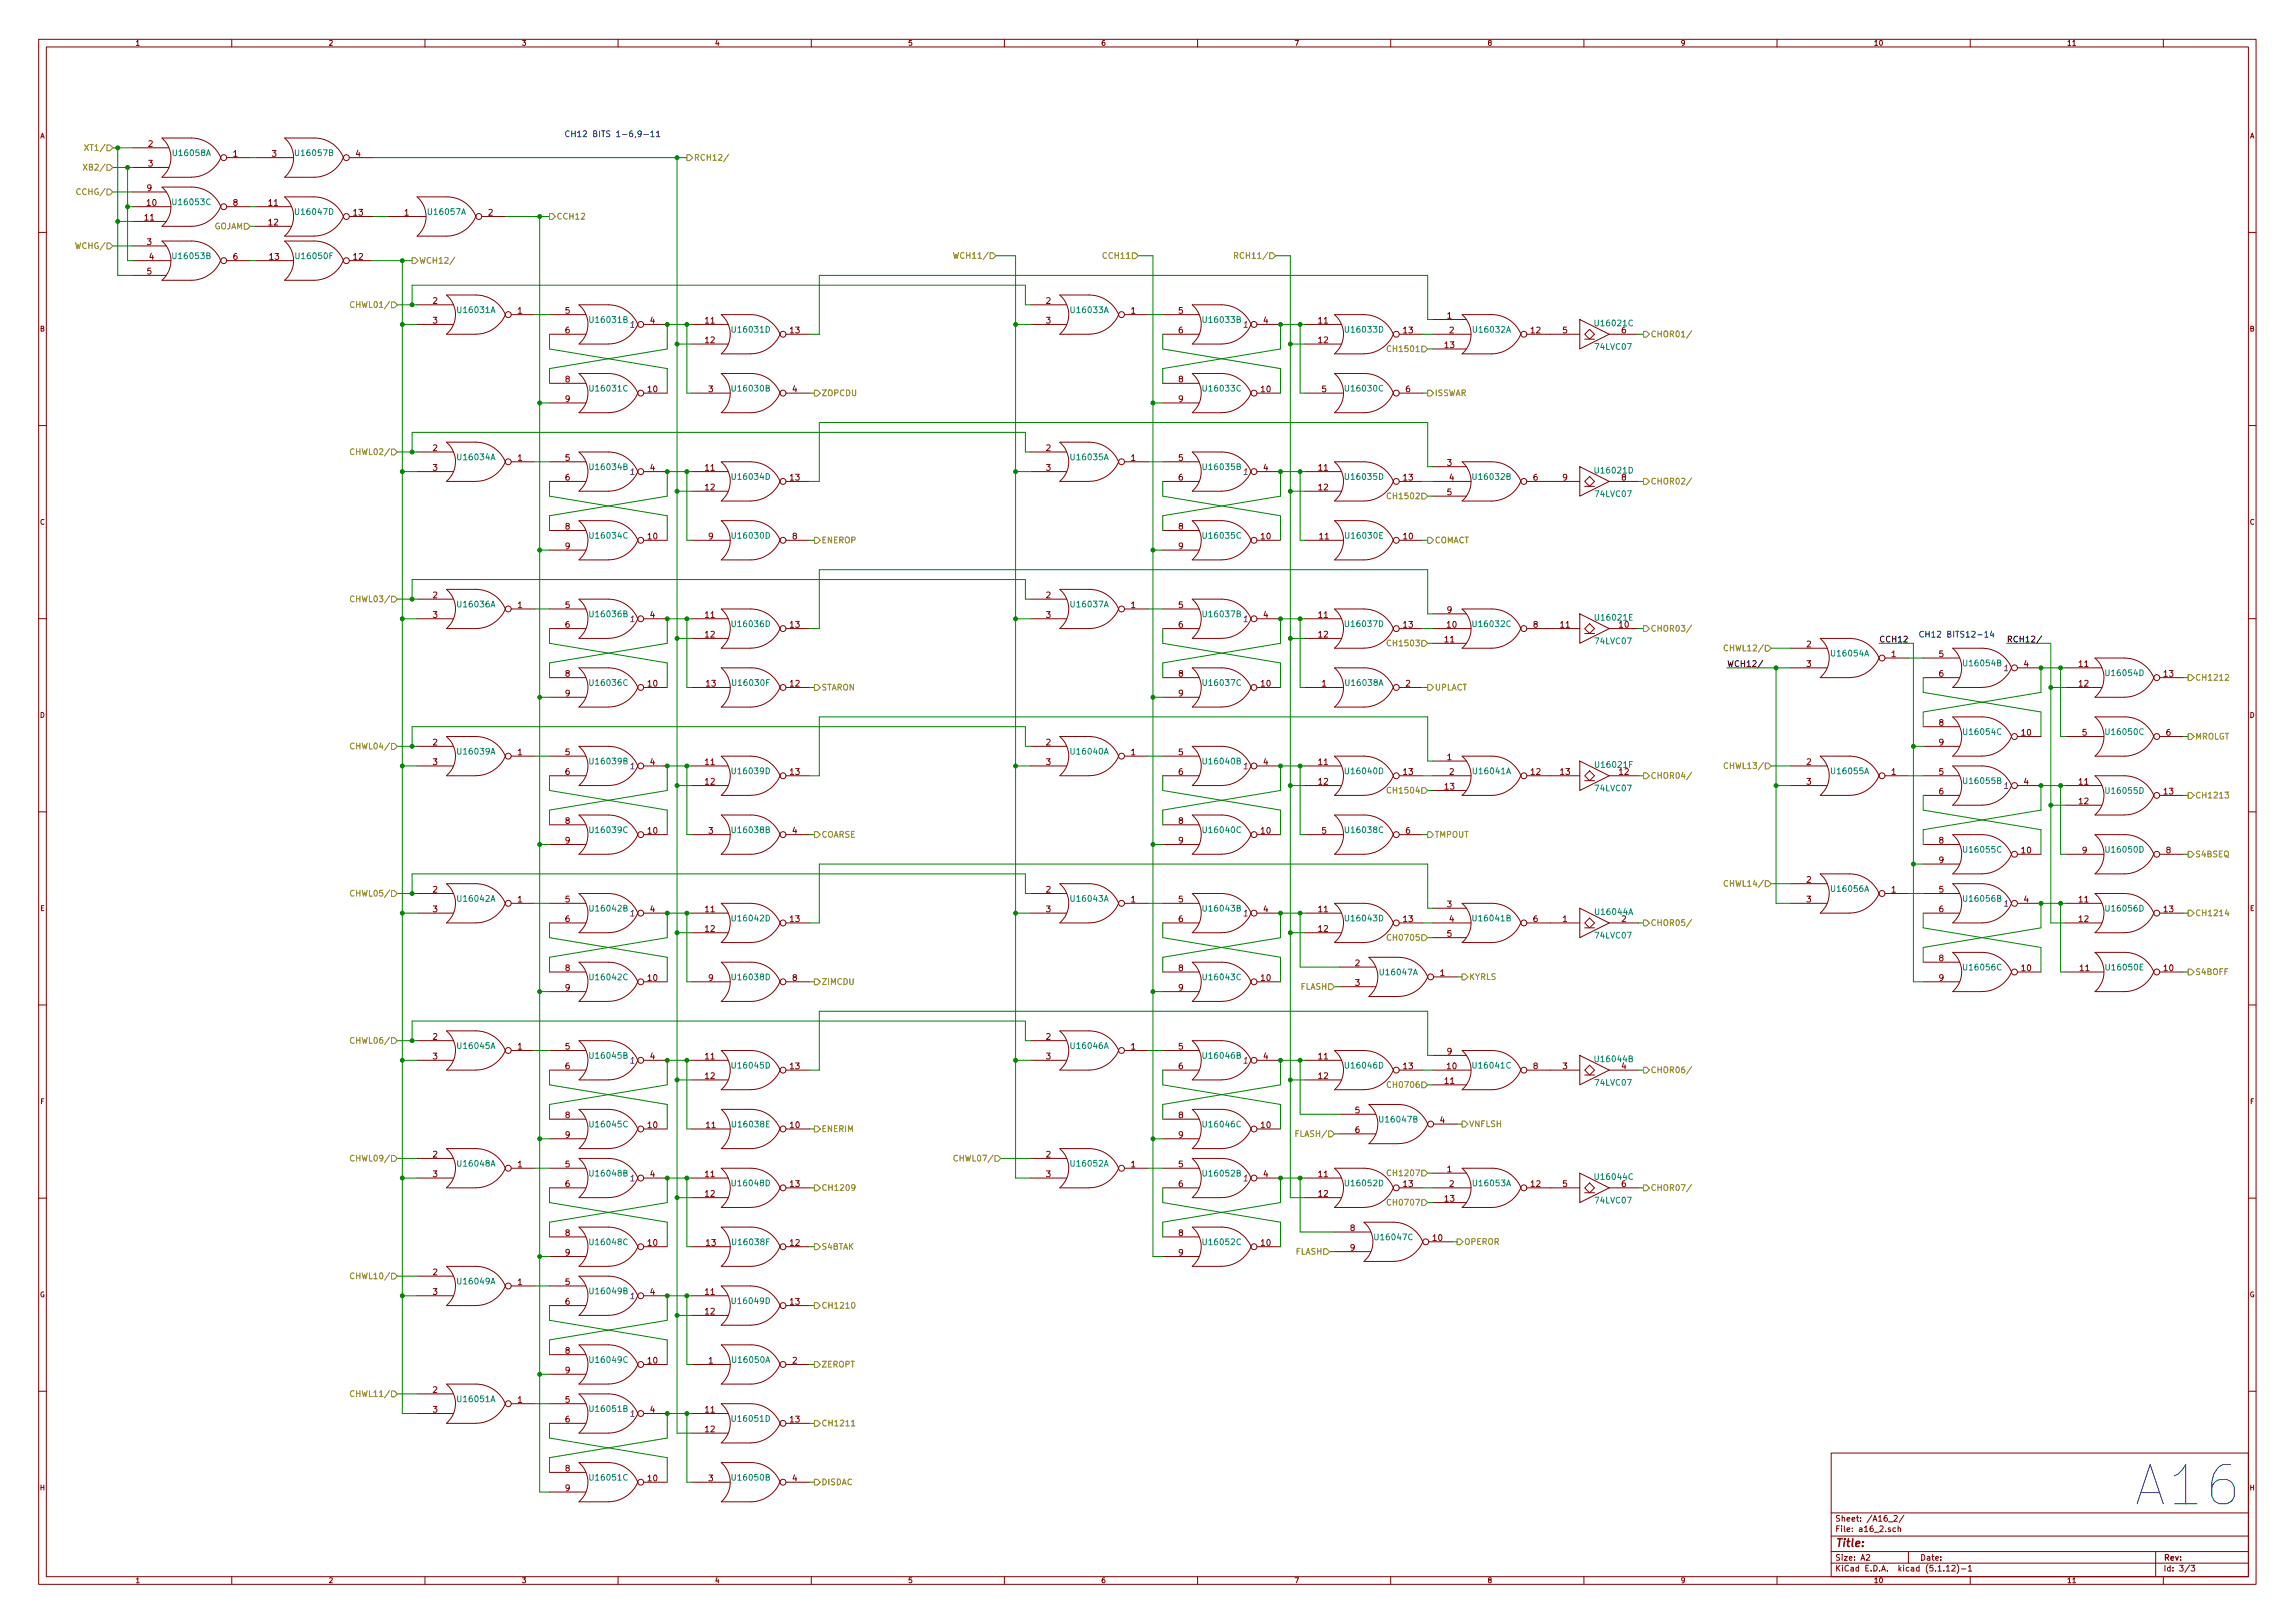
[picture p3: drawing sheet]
<svg xmlns="http://www.w3.org/2000/svg" width="594mm" height="420mm" viewBox="0 0 594 420" stroke-linecap="round" stroke-linejoin="round" font-family="sans-serif">
<defs><g id="words">
<text font-size="14.2" fill="#0000c2" x="554.4" y="389.8">A16</text>
<text font-size="2.8" fill="#840000" x="475" y="400.4">Title:</text>
<g font-size="2.1" fill="#0000c2">
<text x="146" y="35.5">CH12 BITS 1-6,9-11</text>
<text x="496.6" y="165">CH12 BITS12-14</text>
</g>
<g font-size="2.1" fill="#848400">
<text x="23" y="39">XT1/</text>
<text x="179.6" y="41.6">RCH12/</text>
<text x="22.7" y="44.1">XB2/</text>
<text x="20.6" y="50.5">CCHG/</text>
<text x="55.2" y="59.4">GOJAM</text>
<text x="144" y="56.8">CCH12</text>
<text x="20.1" y="64.4">WCHG/</text>
<text x="108.5" y="68.2">WCH12/</text>
<text x="248" y="67">WCH11/</text>
<text x="285.9" y="67">CCH11</text>
<text x="320.9" y="67">RCH11/</text>
<text x="91.8" y="79.7">CHWL01/</text>
<text x="427.2" y="87.3">CHOR01/</text>
<text x="360" y="91.1">CH1501</text>
<text x="212.6" y="102.5">ZOPCDU</text>
<text x="371.3" y="102.5">ISSWAR</text>
<text x="91.8" y="117.8">CHWL02/</text>
<text x="427.2" y="125.4">CHOR02/</text>
<text x="360" y="129.2">CH1502</text>
<text x="212.6" y="140.6">ENEROP</text>
<text x="371.3" y="140.6">COMACT</text>
<text x="91.8" y="155.9">CHWL03/</text>
<text x="360" y="167.3">CH1503</text>
<text x="427.2" y="163.5">CHOR03/</text>
<text x="447.4" y="168.6">CHWL12/</text>
<text x="212.6" y="178.7">STARON</text>
<text x="371.3" y="178.7">UPLACT</text>
<text x="568.2" y="176.2">CH1212</text>
<text x="568.2" y="191.4">MROLGT</text>
<text x="91.8" y="194">CHWL04/</text>
<text x="427.2" y="201.6">CHOR04/</text>
<text x="447.4" y="199.1">CHWL13/</text>
<text x="360" y="205.4">CH1504</text>
<text x="568.2" y="206.7">CH1213</text>
<text x="212.6" y="216.8">COARSE</text>
<text x="371.3" y="216.8">TMPOUT</text>
<text x="568.2" y="221.9">S4BSEQ</text>
<text x="91.8" y="232.1">CHWL05/</text>
<text x="447.4" y="229.5">CHWL14/</text>
<text x="427.2" y="239.7">CHOR05/</text>
<text x="568.2" y="237.2">CH1214</text>
<text x="360" y="243.5">CH0705</text>
<text x="212.6" y="254.9">ZIMCDU</text>
<text x="336.6" y="256.2">FLASH</text>
<text x="380.2" y="253.7">KYRLS</text>
<text x="568.2" y="252.4">S4BOFF</text>
<text x="91.8" y="270.2">CHWL06/</text>
<text x="360" y="281.6">CH0706</text>
<text x="427.2" y="277.8">CHOR06/</text>
<text x="212.6" y="293">ENERIM</text>
<text x="380.2" y="291.8">VNFLSH</text>
<text x="336" y="294.3">FLASH/</text>
<text x="91.8" y="300.7">CHWL09/</text>
<text x="248" y="300.7">CHWL07/</text>
<text x="360" y="304.5">CH1207</text>
<text x="212.6" y="308.3">CH1209</text>
<text x="427.2" y="308.3">CHOR07/</text>
<text x="360" y="312.1">CH0707</text>
<text x="212.6" y="323.5">S4BTAK</text>
<text x="379" y="322.2">OPEROR</text>
<text x="335.3" y="324.8">FLASH</text>
<text x="91.8" y="331.1">CHWL10/</text>
<text x="212.6" y="338.8">CH1210</text>
<text x="212.6" y="354">ZEROPT</text>
<text x="91.8" y="361.6">CHWL11/</text>
<text x="212.6" y="369.2">CH1211</text>
<text x="212.6" y="384.5">DISDAC</text>
</g>
<g font-size="2.1" fill="#840000">
<text x="38.4" y="38">2</text>
<text x="60.4" y="40.6">1</text>
<text x="70.4" y="40.6">3</text>
<text x="92.1" y="40.6">4</text>
<text x="38.4" y="43.1">3</text>
<text x="38.1" y="49.4">9</text>
<text x="38.1" y="53.3">10</text>
<text x="60.4" y="53.3">8</text>
<text x="69.6" y="53.3">11</text>
<text x="37.5" y="57.1">11</text>
<text x="69.6" y="58.3">12</text>
<text x="91.5" y="55.8">13</text>
<text x="104.7" y="55.8">1</text>
<text x="126.4" y="55.8">2</text>
<text x="38.1" y="63.4">3</text>
<text x="38.1" y="71">5</text>
<text x="38.7" y="67.2">4</text>
<text x="60.4" y="67.2">6</text>
<text x="69.8" y="67.2">13</text>
<text x="91.5" y="67.2">12</text>
<text x="112.1" y="78.7">2</text>
<text x="112.1" y="83.7">3</text>
<text x="134" y="81.2">1</text>
<text x="146.4" y="81.2">5</text>
<text x="168.3" y="83.7">4</text>
<text x="182.6" y="83.7">11</text>
<text x="270.8" y="78.7">2</text>
<text x="270.8" y="83.7">3</text>
<text x="292.8" y="81.2">1</text>
<text x="305.1" y="81.2">5</text>
<text x="327.1" y="83.7">4</text>
<text x="341.4" y="83.7">11</text>
<text x="374.6" y="82.5">1</text>
<text x="146.4" y="86.3">6</text>
<text x="182.6" y="88.8">12</text>
<text x="204.6" y="86.3">13</text>
<text x="305.1" y="86.3">6</text>
<text x="341.4" y="88.8">12</text>
<text x="363.3" y="86.3">13</text>
<text x="375.2" y="86.3">2</text>
<text x="396.3" y="86.3">12</text>
<text x="404.5" y="86.3">5</text>
<text x="374" y="90.1">13</text>
<text x="146.4" y="99">8</text>
<text x="167.7" y="101.5">10</text>
<text x="183.4" y="101.5">3</text>
<text x="205.2" y="101.5">4</text>
<text x="305.1" y="99">8</text>
<text x="326.5" y="101.5">10</text>
<text x="342.2" y="101.5">5</text>
<text x="363.9" y="101.5">6</text>
<text x="146.4" y="104.1">9</text>
<text x="305.1" y="104.1">9</text>
<text x="112.1" y="116.8">2</text>
<text x="134" y="119.3">1</text>
<text x="146.4" y="119.3">5</text>
<text x="270.8" y="116.8">2</text>
<text x="292.8" y="119.3">1</text>
<text x="305.1" y="119.3">5</text>
<text x="112.1" y="121.8">3</text>
<text x="146.4" y="124.4">6</text>
<text x="168.3" y="121.8">4</text>
<text x="182.6" y="121.8">11</text>
<text x="204.6" y="124.4">13</text>
<text x="270.8" y="121.8">3</text>
<text x="305.1" y="124.4">6</text>
<text x="327.1" y="121.8">4</text>
<text x="341.4" y="121.8">11</text>
<text x="363.3" y="124.4">13</text>
<text x="374.6" y="120.6">3</text>
<text x="375.2" y="124.4">4</text>
<text x="396.9" y="124.4">6</text>
<text x="404.5" y="124.4">9</text>
<text x="182.6" y="126.9">12</text>
<text x="341.4" y="126.9">12</text>
<text x="374.6" y="128.2">5</text>
<text x="146.4" y="137.1">8</text>
<text x="305.1" y="137.1">8</text>
<text x="146.4" y="142.2">9</text>
<text x="167.7" y="139.6">10</text>
<text x="183.4" y="139.6">9</text>
<text x="205.2" y="139.6">8</text>
<text x="305.1" y="142.2">9</text>
<text x="326.5" y="139.6">10</text>
<text x="341.6" y="139.6">11</text>
<text x="363.3" y="139.6">10</text>
<text x="112.1" y="154.9">2</text>
<text x="270.8" y="154.9">2</text>
<text x="112.1" y="159.9">3</text>
<text x="134" y="157.4">1</text>
<text x="146.4" y="157.4">5</text>
<text x="168.3" y="159.9">4</text>
<text x="182.6" y="159.9">11</text>
<text x="270.8" y="159.9">3</text>
<text x="292.8" y="157.4">1</text>
<text x="305.1" y="157.4">5</text>
<text x="327.1" y="159.9">4</text>
<text x="341.4" y="159.9">11</text>
<text x="374.6" y="158.7">9</text>
<text x="146.4" y="162.5">6</text>
<text x="182.6" y="165">12</text>
<text x="204.6" y="162.5">13</text>
<text x="305.1" y="162.5">6</text>
<text x="341.4" y="165">12</text>
<text x="363.3" y="162.5">13</text>
<text x="374" y="166.3">11</text>
<text x="374.6" y="162.5">10</text>
<text x="396.9" y="162.5">8</text>
<text x="404" y="162.5">11</text>
<text x="467.7" y="167.6">2</text>
<text x="467.7" y="172.6">3</text>
<text x="489.6" y="170.1">1</text>
<text x="502" y="170.1">5</text>
<text x="523.9" y="172.6">4</text>
<text x="538.2" y="172.6">11</text>
<text x="146.4" y="175.2">8</text>
<text x="167.7" y="177.7">10</text>
<text x="182.9" y="177.7">13</text>
<text x="204.6" y="177.7">12</text>
<text x="305.1" y="175.2">8</text>
<text x="326.5" y="177.7">10</text>
<text x="342.2" y="177.7">1</text>
<text x="363.9" y="177.7">2</text>
<text x="502" y="175.2">6</text>
<text x="538.2" y="177.7">12</text>
<text x="560.2" y="175.2">13</text>
<text x="146.4" y="180.3">9</text>
<text x="305.1" y="180.3">9</text>
<text x="502" y="187.9">8</text>
<text x="523.3" y="190.4">10</text>
<text x="539" y="190.4">5</text>
<text x="560.8" y="190.4">6</text>
<text x="112.1" y="193">2</text>
<text x="134" y="195.5">1</text>
<text x="146.4" y="195.5">5</text>
<text x="270.8" y="193">2</text>
<text x="292.8" y="195.5">1</text>
<text x="305.1" y="195.5">5</text>
<text x="374.6" y="196.8">1</text>
<text x="502" y="193">9</text>
<text x="112.1" y="198">3</text>
<text x="146.4" y="200.6">6</text>
<text x="168.3" y="198">4</text>
<text x="182.6" y="198">11</text>
<text x="182.6" y="203.1">12</text>
<text x="204.6" y="200.6">13</text>
<text x="270.8" y="198">3</text>
<text x="305.1" y="200.6">6</text>
<text x="327.1" y="198">4</text>
<text x="341.4" y="198">11</text>
<text x="341.4" y="203.1">12</text>
<text x="363.3" y="200.6">13</text>
<text x="375.2" y="200.6">2</text>
<text x="396.3" y="200.6">12</text>
<text x="404" y="200.6">13</text>
<text x="467.7" y="198">2</text>
<text x="467.7" y="203.1">3</text>
<text x="489.6" y="200.6">1</text>
<text x="502" y="200.6">5</text>
<text x="523.9" y="203.1">4</text>
<text x="538.2" y="203.1">11</text>
<text x="374" y="204.4">13</text>
<text x="502" y="205.7">6</text>
<text x="538.2" y="208.2">12</text>
<text x="560.2" y="205.7">13</text>
<text x="146.4" y="213.3">8</text>
<text x="167.7" y="215.8">10</text>
<text x="183.4" y="215.8">3</text>
<text x="205.2" y="215.8">4</text>
<text x="305.1" y="213.3">8</text>
<text x="326.5" y="215.8">10</text>
<text x="342.2" y="215.8">5</text>
<text x="363.9" y="215.8">6</text>
<text x="146.4" y="218.4">9</text>
<text x="305.1" y="218.4">9</text>
<text x="502" y="218.4">8</text>
<text x="523.3" y="220.9">10</text>
<text x="539" y="220.9">9</text>
<text x="560.8" y="220.9">8</text>
<text x="502" y="223.4">9</text>
<text x="112.1" y="231.1">2</text>
<text x="134" y="233.6">1</text>
<text x="146.4" y="233.6">5</text>
<text x="270.8" y="231.1">2</text>
<text x="292.8" y="233.6">1</text>
<text x="305.1" y="233.6">5</text>
<text x="467.7" y="228.5">2</text>
<text x="467.7" y="233.6">3</text>
<text x="489.6" y="231.1">1</text>
<text x="502" y="231.1">5</text>
<text x="523.9" y="233.6">4</text>
<text x="538.2" y="233.6">11</text>
<text x="112.1" y="236.1">3</text>
<text x="146.4" y="238.7">6</text>
<text x="168.3" y="236.1">4</text>
<text x="182.6" y="236.1">11</text>
<text x="204.6" y="238.7">13</text>
<text x="270.8" y="236.1">3</text>
<text x="305.1" y="238.7">6</text>
<text x="327.1" y="236.1">4</text>
<text x="341.4" y="236.1">11</text>
<text x="363.3" y="238.7">13</text>
<text x="374.6" y="234.9">3</text>
<text x="375.2" y="238.7">4</text>
<text x="396.9" y="238.7">6</text>
<text x="404.5" y="238.7">1</text>
<text x="419.8" y="238.7">2</text>
<text x="502" y="236.1">6</text>
<text x="538.2" y="238.7">12</text>
<text x="560.2" y="236.1">13</text>
<text x="182.6" y="241.2">12</text>
<text x="341.4" y="241.2">12</text>
<text x="374.6" y="242.5">5</text>
<text x="146.4" y="251.4">8</text>
<text x="305.1" y="251.4">8</text>
<text x="350.8" y="250.1">2</text>
<text x="502" y="248.8">8</text>
<text x="523.3" y="251.4">10</text>
<text x="538.5" y="251.4">11</text>
<text x="560.2" y="251.4">10</text>
<text x="146.4" y="256.5">9</text>
<text x="167.7" y="253.9">10</text>
<text x="183.4" y="253.9">9</text>
<text x="205.2" y="253.9">8</text>
<text x="305.1" y="256.5">9</text>
<text x="326.5" y="253.9">10</text>
<text x="350.8" y="255.2">3</text>
<text x="372.8" y="252.6">1</text>
<text x="502" y="253.9">9</text>
<text x="112.1" y="269.2">2</text>
<text x="270.8" y="269.2">2</text>
<text x="112.1" y="274.2">3</text>
<text x="134" y="271.7">1</text>
<text x="146.4" y="271.7">5</text>
<text x="168.3" y="274.2">4</text>
<text x="182.6" y="274.2">11</text>
<text x="270.8" y="274.2">3</text>
<text x="292.8" y="271.7">1</text>
<text x="305.1" y="271.7">5</text>
<text x="327.1" y="274.2">4</text>
<text x="341.4" y="274.2">11</text>
<text x="374.6" y="273">9</text>
<text x="146.4" y="276.8">6</text>
<text x="182.6" y="279.3">12</text>
<text x="204.6" y="276.8">13</text>
<text x="305.1" y="276.8">6</text>
<text x="341.4" y="279.3">12</text>
<text x="363.3" y="276.8">13</text>
<text x="374" y="280.6">11</text>
<text x="374.6" y="276.8">10</text>
<text x="396.9" y="276.8">8</text>
<text x="404.5" y="276.8">3</text>
<text x="419.8" y="276.8">4</text>
<text x="146.4" y="289.5">8</text>
<text x="167.7" y="292">10</text>
<text x="182.9" y="292">11</text>
<text x="204.6" y="292">10</text>
<text x="305.1" y="289.5">8</text>
<text x="326.5" y="292">10</text>
<text x="350.8" y="288.2">5</text>
<text x="350.8" y="293.3">6</text>
<text x="372.8" y="290.7">4</text>
<text x="112.1" y="299.6">2</text>
<text x="146.4" y="294.6">9</text>
<text x="270.8" y="299.6">2</text>
<text x="305.1" y="294.6">9</text>
<text x="112.1" y="304.7">3</text>
<text x="134" y="302.2">1</text>
<text x="146.4" y="302.2">5</text>
<text x="168.3" y="304.7">4</text>
<text x="182.6" y="304.7">11</text>
<text x="270.8" y="304.7">3</text>
<text x="292.8" y="302.2">1</text>
<text x="305.1" y="302.2">5</text>
<text x="327.1" y="304.7">4</text>
<text x="341.4" y="304.7">11</text>
<text x="374.6" y="303.4">1</text>
<text x="146.4" y="307.3">6</text>
<text x="182.6" y="309.8">12</text>
<text x="204.6" y="307.3">13</text>
<text x="305.1" y="307.3">6</text>
<text x="341.4" y="309.8">12</text>
<text x="363.3" y="307.3">13</text>
<text x="374" y="311.1">13</text>
<text x="375.2" y="307.3">2</text>
<text x="396.3" y="307.3">12</text>
<text x="404.5" y="307.3">5</text>
<text x="419.8" y="307.3">6</text>
<text x="146.4" y="320">8</text>
<text x="167.7" y="322.5">10</text>
<text x="182.9" y="322.5">13</text>
<text x="204.6" y="322.5">12</text>
<text x="305.1" y="320">8</text>
<text x="326.5" y="322.5">10</text>
<text x="349.6" y="318.7">8</text>
<text x="349.6" y="323.8">9</text>
<text x="370.9" y="321.2">10</text>
<text x="146.4" y="325">9</text>
<text x="305.1" y="325">9</text>
<text x="112.1" y="330.1">2</text>
<text x="112.1" y="335.2">3</text>
<text x="134" y="332.7">1</text>
<text x="146.4" y="332.7">5</text>
<text x="168.3" y="335.2">4</text>
<text x="182.6" y="335.2">11</text>
<text x="146.4" y="337.7">6</text>
<text x="182.6" y="340.3">12</text>
<text x="204.6" y="337.7">13</text>
<text x="146.4" y="350.4">8</text>
<text x="167.7" y="353">10</text>
<text x="183.4" y="353">1</text>
<text x="205.2" y="353">2</text>
<text x="146.4" y="355.5">9</text>
<text x="112.1" y="360.6">2</text>
<text x="112.1" y="365.7">3</text>
<text x="134" y="363.1">1</text>
<text x="146.4" y="363.1">5</text>
<text x="168.3" y="365.7">4</text>
<text x="182.6" y="365.7">11</text>
<text x="146.4" y="368.2">6</text>
<text x="182.6" y="370.8">12</text>
<text x="204.6" y="368.2">13</text>
<text x="146.4" y="380.9">8</text>
<text x="167.7" y="383.5">10</text>
<text x="183.4" y="383.5">3</text>
<text x="205.2" y="383.5">4</text>
<text x="146.4" y="386">9</text>
<text x="475" y="393.9">Sheet: /A16_2/</text>
<text x="475" y="396.6">File: a16_2.sch</text>
<text x="475" y="406.8">KiCad E.D.A. kicad (5.1.12)-1</text>
<text x="475" y="404">Size: A2</text>
<text x="497" y="404">Date:</text>
<text x="560" y="404">Rev:</text>
<text x="560" y="406.8">Id: 3/3</text>
</g>
<g font-size="2.1" fill="#008484">
<text x="45.1" y="40.4">U16058A</text>
<text x="76.8" y="40.4">U16057B</text>
<text x="45.1" y="53.1">U16053C</text>
<text x="76.8" y="55.6">U16047D</text>
<text x="111.1" y="55.6">U16057A</text>
<text x="45.1" y="67">U16053B</text>
<text x="76.9" y="67">U16050F</text>
<text x="118.7" y="81">U16031A</text>
<text x="153" y="83.6">U16031B</text>
<text x="277.5" y="81">U16033A</text>
<text x="311.8" y="83.6">U16033B</text>
<text x="189.8" y="86.1">U16031D</text>
<text x="348.6" y="86.1">U16033D</text>
<text x="381.6" y="86.1">U16032A</text>
<text x="413.2" y="84.4">U16021C</text>
<text x="419.8" y="86.3">6</text>
<text x="413.1" y="90.5">74LVC07</text>
<text x="153" y="101.3">U16031C</text>
<text x="189.8" y="101.3">U16030B</text>
<text x="311.8" y="101.3">U16033C</text>
<text x="348.6" y="101.3">U16030C</text>
<text x="118.7" y="119.1">U16034A</text>
<text x="277.5" y="119.1">U16035A</text>
<text x="153" y="121.7">U16034B</text>
<text x="189.8" y="124.2">U16034D</text>
<text x="311.8" y="121.7">U16035B</text>
<text x="348.6" y="124.2">U16035D</text>
<text x="381.6" y="124.2">U16032B</text>
<text x="413.2" y="122.5">U16021D</text>
<text x="419.8" y="124.4">8</text>
<text x="413.1" y="128.6">74LVC07</text>
<text x="153" y="139.4">U16034C</text>
<text x="189.8" y="139.4">U16030D</text>
<text x="311.8" y="139.4">U16035C</text>
<text x="348.6" y="139.4">U16030E</text>
<text x="118.7" y="157.2">U16036A</text>
<text x="153" y="159.8">U16036B</text>
<text x="277.5" y="157.2">U16037A</text>
<text x="311.8" y="159.8">U16037B</text>
<text x="413.3" y="160.6">U16021E</text>
<text x="189.8" y="162.3">U16036D</text>
<text x="348.6" y="162.3">U16037D</text>
<text x="381.6" y="162.3">U16032C</text>
<text x="413.1" y="166.7">74LVC07</text>
<text x="419.2" y="162.5">10</text>
<text x="474.3" y="169.9">U16054A</text>
<text x="508.6" y="172.5">U16054B</text>
<text x="153" y="177.5">U16036C</text>
<text x="189.9" y="177.5">U16030F</text>
<text x="311.8" y="177.5">U16037C</text>
<text x="348.6" y="177.5">U16038A</text>
<text x="545.4" y="175">U16054D</text>
<text x="508.6" y="190.2">U16054C</text>
<text x="545.4" y="190.2">U16050C</text>
<text x="118.7" y="195.3">U16039A</text>
<text x="153" y="197.9">U16039B</text>
<text x="277.5" y="195.3">U16040A</text>
<text x="311.8" y="197.9">U16040B</text>
<text x="189.8" y="200.4">U16039D</text>
<text x="348.6" y="200.4">U16040D</text>
<text x="381.6" y="200.4">U16041A</text>
<text x="413.3" y="198.7">U16021F</text>
<text x="419.2" y="200.6">12</text>
<text x="474.3" y="200.4">U16055A</text>
<text x="508.6" y="202.9">U16055B</text>
<text x="413.1" y="204.8">74LVC07</text>
<text x="545.4" y="205.5">U16055D</text>
<text x="153" y="215.6">U16039C</text>
<text x="189.8" y="215.6">U16038B</text>
<text x="311.8" y="215.6">U16040C</text>
<text x="348.6" y="215.6">U16038C</text>
<text x="508.6" y="220.7">U16055C</text>
<text x="545.4" y="220.7">U16050D</text>
<text x="118.7" y="233.4">U16042A</text>
<text x="277.5" y="233.4">U16043A</text>
<text x="474.3" y="230.9">U16056A</text>
<text x="508.6" y="233.4">U16056B</text>
<text x="153" y="236">U16042B</text>
<text x="189.8" y="238.5">U16042D</text>
<text x="311.8" y="236">U16043B</text>
<text x="348.6" y="238.5">U16043D</text>
<text x="381.6" y="238.5">U16041B</text>
<text x="413.2" y="236.8">U16044A</text>
<text x="545.4" y="236">U16056D</text>
<text x="413.1" y="242.9">74LVC07</text>
<text x="508.6" y="251.2">U16056C</text>
<text x="545.5" y="251.2">U16050E</text>
<text x="153" y="253.7">U16042C</text>
<text x="189.8" y="253.7">U16038D</text>
<text x="311.8" y="253.7">U16043C</text>
<text x="357.5" y="252.5">U16047A</text>
<text x="118.7" y="271.5">U16045A</text>
<text x="153" y="274.1">U16045B</text>
<text x="277.5" y="271.5">U16046A</text>
<text x="311.8" y="274.1">U16046B</text>
<text x="413.2" y="274.9">U16044B</text>
<text x="189.8" y="276.6">U16045D</text>
<text x="348.6" y="276.6">U16046D</text>
<text x="381.6" y="276.6">U16041C</text>
<text x="413.1" y="281">74LVC07</text>
<text x="153" y="291.8">U16045C</text>
<text x="189.9" y="291.8">U16038E</text>
<text x="311.8" y="291.8">U16046C</text>
<text x="357.5" y="290.6">U16047B</text>
<text x="118.7" y="302">U16048A</text>
<text x="153" y="304.5">U16048B</text>
<text x="277.5" y="302">U16052A</text>
<text x="311.8" y="304.5">U16052B</text>
<text x="413.2" y="305.4">U16044C</text>
<text x="189.8" y="307.1">U16048D</text>
<text x="348.6" y="307.1">U16052D</text>
<text x="381.6" y="307.1">U16053A</text>
<text x="413.1" y="311.5">74LVC07</text>
<text x="153" y="322.3">U16048C</text>
<text x="189.9" y="322.3">U16038F</text>
<text x="311.8" y="322.3">U16052C</text>
<text x="356.2" y="321">U16047C</text>
<text x="118.7" y="332.5">U16049A</text>
<text x="153" y="335">U16049B</text>
<text x="189.8" y="337.6">U16049D</text>
<text x="153" y="352.8">U16049C</text>
<text x="189.8" y="352.8">U16050A</text>
<text x="118.7" y="363">U16051A</text>
<text x="153" y="365.5">U16051B</text>
<text x="189.8" y="368">U16051D</text>
<text x="153" y="383.3">U16051C</text>
<text x="189.8" y="383.3">U16050B</text>
</g>
<g font-size="2.1" fill="#840084">
<text x="163.2" y="84.8">1</text>
<text x="322" y="84.8">1</text>
<text x="163.2" y="122.9">1</text>
<text x="322" y="122.9">1</text>
<text x="163.2" y="161">1</text>
<text x="322" y="161">1</text>
<text x="518.8" y="173.7">1</text>
<text x="163.2" y="199.1">1</text>
<text x="322" y="199.1">1</text>
<text x="518.8" y="204.2">1</text>
<text x="163.2" y="237.2">1</text>
<text x="322" y="237.2">1</text>
<text x="518.8" y="234.7">1</text>
<text x="163.2" y="275.3">1</text>
<text x="322" y="275.3">1</text>
<text x="163.2" y="305.8">1</text>
<text x="322" y="305.8">1</text>
<text x="163.2" y="336.3">1</text>
<text x="163.2" y="366.8">1</text>
</g>
<g font-size="2.1">
<text x="486.4" y="166.3">CCH12</text>
<text x="519.4" y="166.3">RCH12/</text>
<text x="447" y="172.6">WCH12/</text>
</g>
<g font-size="1.8" fill="#840000">
<text x="35" y="11.8">1</text>
<text x="85" y="11.8">2</text>
<text x="135" y="11.8">3</text>
<text x="185" y="11.8">4</text>
<text x="235" y="11.8">5</text>
<text x="285" y="11.8">6</text>
<text x="335" y="11.8">7</text>
<text x="385" y="11.8">8</text>
<text x="435" y="11.8">9</text>
<text x="485" y="11.8">10</text>
<text x="535" y="11.8">11</text>
<text x="10.4" y="35.8">A</text>
<text x="582.4" y="35.8">A</text>
<text x="10.4" y="85.8">B</text>
<text x="582.4" y="85.8">B</text>
<text x="10.4" y="135.8">C</text>
<text x="582.4" y="135.8">C</text>
<text x="10.4" y="185.8">D</text>
<text x="582.4" y="185.8">D</text>
<text x="10.4" y="235.8">E</text>
<text x="582.4" y="235.8">E</text>
<text x="10.5" y="285.8">F</text>
<text x="582.5" y="285.8">F</text>
<text x="10.3" y="335.8">G</text>
<text x="582.3" y="335.8">G</text>
<text x="10.4" y="385.8">H</text>
<text x="582.4" y="385.8">H</text>
<text x="35" y="409.8">1</text>
<text x="85" y="409.8">2</text>
<text x="135" y="409.8">3</text>
<text x="185" y="409.8">4</text>
<text x="235" y="409.8">5</text>
<text x="285" y="409.8">6</text>
<text x="335" y="409.8">7</text>
<text x="385" y="409.8">8</text>
<text x="435" y="409.8">9</text>
<text x="485" y="409.8">10</text>
<text x="535" y="409.8">11</text>
</g>
</g></defs>
<g fill="none" stroke="#840000" stroke-width=".26">
<path d="M10 10.2h574v400h-574zM12 12.2h570v396h-570zM60 10.2v2M110 10.2v2M160 10.2v2M210 10.2v2M260 10.2v2M310 10.2v2M360 10.2v2M410 10.2v2M460 10.2v2M510 10.2v2"/>
<path d="M536.5 11.8h.8M560 10.2v2M34.3 38.3h9.4M41.9 35.7h7.6a8.3 8.3 0 0 1 7.6 5.1 8.4 8.4 0 0 1-7.6 5.1h-7.6a6.7 6.7 0 0 0 0-10.1M73.7 35.7h7.6a8 8 0 0 1 7.6 5.1M73.7 35.8a6.7 6.7 0 0 1 0 10.1M34.3 43.3h9.4M34.3 53.5h9.9M34.3 49.7h8.8M34.3 57.3h8.8M41.9 48.4h7.6M41.9 48.5a6.7 6.7 0 0 1 0 10.1h7.6a8.3 8.3 0 0 0 7.6-5.1"/>
<path d="M49.6 48.4a8 8 0 0 1 7.5 5.1M58.7 40.8h6.1M58.7 53.5h6.1M66 40.8h9.9M66 58.6h9.4M66 53.5h9.4M73.7 51h7.6a8.3 8.3 0 0 1 7.6 5 8.4 8.4 0 0 1-7.6 5.1M73.7 51a6.7 6.7 0 0 1 0 10.1M88.9 40.8a8.3 8.3 0 0 1-7.6 5.1h-7.6M90.4 40.8h6.1M90.4 56h6.1M100.3 56h9.9"/>
<path d="M123.2 56a8.3 8.3 0 0 1-7.6 5.1h-7.7M123.2 56a8 8 0 0 0-7.6-5h-7.6a6.7 6.7 0 0 1 0 10.1M124.7 56h6.1M10 60.2h2M34.3 63.7h8.8M34.3 67.5h9.9M34.3 71.3h8.8M41.9 62.4h7.6M41.9 62.4a6.7 6.7 0 0 1 0 10.1l7.6 .1a8.3 8.3 0 0 0 7.6-5.1M49.6 62.4a8 8 0 0 1 7.5 5.1M58.7 67.5h6.1M66 67.5h9.9"/>
<path d="M73.7 62.4h7.6a8 8 0 0 1 7.6 5.1M73.7 61.1h7.6M73.7 62.4a6.7 6.7 0 0 1 0 10.1M88.9 67.5a8.3 8.3 0 0 1-7.6 5.1h-7.6M90.4 67.5h6.1M107.9 78.9h9.4M115.6 76.4h7.6a8.3 8.3 0 0 1 7.6 5 8.4 8.4 0 0 1-7.6 5.1h-7.6a6.7 6.7 0 0 0 0-10.1zM149.9 78.9h7.6a8.3 8.3 0 0 1 7.6 5.1 8.4 8.4 0 0 1-7.6 5.1l-7.6-.1a6.7 6.7 0 0 0 0-10.1M266.7 78.9h9.4M274.3 76.4h7.6a8.3 8.3 0 0 1 7.7 5 8.4 8.4 0 0 1-7.7 5.1h-7.6a6.7 6.7 0 0 0 0-10.1zM308.6 78.9h7.6a8.3 8.3 0 0 1 7.6 5.1 8.4 8.4 0 0 1-7.6 5.1l-7.6-.1a6.7 6.7 0 0 0 0-10.1M582 60.2h2"/>
<path d="M107.9 84h9.4M132.3 81.4h6.1M142.2 86.5h9.4M142.2 81.4h9.4M142.2 99.2h9.4M149.9 96.7h7.6a8.3 8.3 0 0 1 7.6 5.1 8.4 8.4 0 0 1-7.6 5h-7.6a6.7 6.7 0 0 0 0-10.1zM166.6 84h6.1M179.1 84h9.4M179.1 89.1h9.4M186.7 91.6h7.6M186.7 91.6a6.7 6.7 0 0 0 0-10.1l7.6-.1a8.3 8.3 0 0 1 7.6 5.1 8.4 8.4 0 0 1-7.6 5.1M203.5 86.5h6"/>
<path d="M266.7 84h9.4M291.1 81.4h6.1M301 86.5h9.4M301 81.4h9.4M301 99.2h9.4M308.6 96.7h7.6a8.3 8.3 0 0 1 7.6 5.1 8.4 8.4 0 0 1-7.6 5h-7.6a6.7 6.7 0 0 0 0-10.1zM325.4 84h6.1M337.8 84h9.4M337.8 89.1h9.4M345.4 91.6h7.7M345.5 91.6a6.7 6.7 0 0 0 0-10.1l7.6-.1a8.3 8.3 0 0 1 7.6 5.1 8.4 8.4 0 0 1-7.6 5.1M362.2 86.5h6.1"/>
<path d="M370.8 86.5h9.9M370.8 82.7h8.8M370.8 90.3h8.8M378.5 81.4h7.6a8 8 0 0 1 7.6 5.1M378.5 81.5a6.7 6.7 0 0 1 0 10.1M393.7 86.5a8.3 8.3 0 0 1-7.6 5.1h-7.6M395.2 86.5h13.7M408.9 82.7l7.7 3.8-7.7 3.8zM410.2 86.5l1.3-1.2 1.2 1.2-1.2 1.3zM410.2 87.8h2.5M416.6 86.5h7.6M10 110.2h2"/>
<path d="M107.9 117h9.4M132.3 119.5h6.1M142.2 104.3h9.4M142.2 119.5h9.4M149.9 117h7.6a8.3 8.3 0 0 1 7.6 5.1 8.4 8.4 0 0 1-7.6 5h-7.6a6.7 6.7 0 0 0 0-10.1zM166.6 101.8h6.1M179.1 101.8h9.9M186.7 119.5h7.6a8.3 8.3 0 0 1 7.6 5.1 8.4 8.4 0 0 1-7.6 5.1h-7.6a6.7 6.7 0 0 0 0-10.1M201.9 101.7a8.3 8.3 0 0 1-7.6 5.1h-7.6a6.7 6.7 0 0 0 0-10.1h7.6a8 8 0 0 1 7.6 5.1M203.5 101.8h6M266.7 117h9.4M291.1 119.5h6.1"/>
<path d="M301 104.3h9.4M301 119.5h9.4M308.6 117h7.6a8.3 8.3 0 0 1 7.6 5.1 8.4 8.4 0 0 1-7.6 5h-7.6a6.7 6.7 0 0 0 0-10.1zM325.4 101.8h6.1M337.8 101.8h9.9M345.4 119.5h7.7a8.3 8.3 0 0 1 7.6 5.1 8.4 8.4 0 0 1-7.6 5.1h-7.6a6.7 6.7 0 0 0 0-10.1M360.7 101.7a8.3 8.3 0 0 1-7.6 5.1h-7.6a6.7 6.7 0 0 0 0-10.1h7.6a8 8 0 0 1 7.6 5.1M362.2 101.8h6.1M378.5 119.5h7.6a8 8 0 0 1 7.6 5.1M378.5 119.6a6.7 6.7 0 0 1 0 10.1M582 110.2h2M107.9 122.1h9.4"/>
<path d="M115.6 124.6h7.6M115.6 124.6a6.7 6.7 0 0 0 0-10.1h7.6a8.3 8.3 0 0 1 7.6 5 8.4 8.4 0 0 1-7.6 5.1M142.2 124.6h9.4M142.2 137.3h9.4M166.6 139.9h6.1M166.6 122.1h6.1M179.1 139.9h9.9M179.1 122.1h9.4M179.1 127.2h9.4M203.5 124.6h6M203.5 139.9h6M266.7 122.1h9.4"/>
<path d="M274.3 124.6h7.6M274.3 124.6a6.7 6.7 0 0 0 0-10.1h7.6a8.3 8.3 0 0 1 7.7 5 8.4 8.4 0 0 1-7.7 5.1M301 124.6h9.4M301 137.3h9.4M325.4 139.9h6.1M325.4 122.1h6.1M337.8 139.9h9.9M337.8 122.1h9.4M337.8 127.2h9.4M362.2 124.6h6.1M362.2 139.9h6.1M370.8 124.6h9.9"/>
<path d="M370.8 120.8h8.8M370.8 128.4h8.8M393.7 124.6a8.3 8.3 0 0 1-7.6 5.1h-7.6M395.2 124.6h13.7M408.9 120.8l7.7 3.8-7.7 3.8zM410.2 125.9h2.5M411.5 123.4l1.2 1.2-1.2 1.3-1.3-1.3zM416.6 124.6h7.6M107.9 155.1h9.4M132.3 157.6h6.1M142.2 157.6h9.4M142.2 142.4h9.4"/>
<path d="M149.9 144.9h7.6M149.9 144.9a6.7 6.7 0 0 0 0-10.1h7.6a8.3 8.3 0 0 1 7.6 5.1 8.4 8.4 0 0 1-7.6 5M186.7 157.7l7.6-.1a8.3 8.3 0 0 1 7.6 5.1 8.4 8.4 0 0 1-7.6 5.1h-7.6a6.7 6.7 0 0 0 0-10.1zM186.7 144.9a6.7 6.7 0 0 0 0-10.1h7.6a8 8 0 0 1 7.6 5.1 8.4 8.4 0 0 1-7.6 5h-7.6M266.7 155.1h9.4M291.1 157.6h6.1M301 157.6h9.4M301 142.4h9.4M308.6 144.9h7.6M308.6 144.9a6.7 6.7 0 0 0 0-10.1h7.6a8.3 8.3 0 0 1 7.6 5.1 8.4 8.4 0 0 1-7.6 5M345.5 157.7l7.6-.1a8.3 8.3 0 0 1 7.6 5.1 8.4 8.4 0 0 1-7.6 5.1h-7.6a6.7 6.7 0 0 0 0-10.1zM345.5 144.9a6.7 6.7 0 0 0 0-10.1h7.6a8 8 0 0 1 7.6 5.1 8.4 8.4 0 0 1-7.6 5h-7.7"/>
<path d="M370.8 158.9h8.8M378.5 157.6h7.6a8 8 0 0 1 7.6 5.1M378.5 157.7a6.7 6.7 0 0 1 0 10.1M408.9 158.9l7.7 3.8-7.7 3.8zM10 160.2h2M107.9 160.2h9.4M115.6 162.7h7.6M115.6 162.7a6.7 6.7 0 0 0 0-10.1h7.6a8.3 8.3 0 0 1 7.6 5 8.4 8.4 0 0 1-7.6 5.1M142.2 175.4h9.4M142.2 162.7h9.4M149.9 165.3h7.6M149.9 165.2a6.7 6.7 0 0 0 0-10.1h7.6a8.3 8.3 0 0 1 7.6 5.1 8.4 8.4 0 0 1-7.6 5"/>
<path d="M166.6 160.2h6.1M166.6 178h6.1M179.1 160.2h9.4M179.1 178h9.9M179.1 165.3h9.4M203.5 178h6M203.5 162.7h6M266.7 160.2h9.4M274.3 162.7h7.6M274.3 162.7a6.7 6.7 0 0 0 0-10.1h7.6a8.3 8.3 0 0 1 7.7 5 8.4 8.4 0 0 1-7.7 5.1M301 175.4h9.4M301 162.7h9.4"/>
<path d="M308.6 165.3h7.6M308.6 165.2a6.7 6.7 0 0 0 0-10.1h7.6a8.3 8.3 0 0 1 7.6 5.1 8.4 8.4 0 0 1-7.6 5M325.4 160.2h6.1M325.4 178h6.1M337.8 160.2h9.4M337.8 178h9.9M337.8 165.3h9.4M362.2 178h6.1M362.2 162.7h6.1M370.8 162.7h9.9M370.8 166.5h8.8M393.7 162.7a8.3 8.3 0 0 1-7.6 5.1h-7.6"/>
<path d="M395.2 162.7h13.7M410.2 162.7l1.3-1.2 1.2 1.2-1.2 1.3zM410.2 164h2.5M416.6 162.7h7.6M463.5 172.9h9.4M463.5 167.8h9.4M471.2 175.4h7.6M471.2 175.4a6.7 6.7 0 0 0 0-10.1h7.6a8.3 8.3 0 0 1 7.6 5 8.4 8.4 0 0 1-7.6 5.1M487.9 170.3h6.1M497.8 170.3h9.4M497.8 175.4h9.4M505.5 167.8h7.6a8.3 8.3 0 0 1 7.6 5.1 8.4 8.4 0 0 1-7.6 5h-7.6a6.7 6.7 0 0 0 0-10.1z"/>
<path d="M522.2 172.9h6.1M534.7 172.9h9.4M534.7 178h9.4M542.3 170.3h7.6a8.3 8.3 0 0 1 7.6 5.1 8.4 8.4 0 0 1-7.6 5.1h-7.6a6.7 6.7 0 0 0 0-10.1M559.1 175.4h6M582 160.2h2M107.9 198.3h9.4M107.9 193.2h9.4M115.6 190.7h7.6a8.3 8.3 0 0 1 7.6 5 8.4 8.4 0 0 1-7.6 5.1h-7.6a6.7 6.7 0 0 0 0-10.1M132.3 195.7h6.1M142.2 195.7h9.4M142.2 180.5h9.4"/>
<path d="M149.9 183h7.6M149.9 183a6.7 6.7 0 0 0 0-10.1h7.6a8.3 8.3 0 0 1 7.6 5.1 8.4 8.4 0 0 1-7.6 5M166.6 198.3h6.1M179.1 198.3h9.4M186.7 183a6.7 6.7 0 0 0 0-10.1h7.6a8 8 0 0 1 7.6 5.1 8.4 8.4 0 0 1-7.6 5h-7.6M266.7 198.3h9.4M266.7 193.2h9.4M274.3 190.7h7.6a8.3 8.3 0 0 1 7.7 5 8.4 8.4 0 0 1-7.7 5.1h-7.6a6.7 6.7 0 0 0 0-10.1M291.1 195.7h6.1M301 195.7h9.4M301 180.5h9.4M308.6 183h7.6"/>
<path d="M308.6 183a6.7 6.7 0 0 0 0-10.1h7.6a8.3 8.3 0 0 1 7.6 5.1 8.4 8.4 0 0 1-7.6 5M325.4 198.3h6.1M337.8 198.3h9.4M345.5 183a6.7 6.7 0 0 0 0-10.1h7.6a8 8 0 0 1 7.6 5.1 8.4 8.4 0 0 1-7.6 5h-7.7M370.8 197h8.8M378.5 195.7h7.6a8 8 0 0 1 7.6 5.1M378.5 195.8a6.7 6.7 0 0 1 0 10.1M408.9 197l7.7 3.8-7.7 3.8zM463.5 198.3h9.4M497.8 188.1h9.4M497.8 193.2h9.4M505.5 195.7h7.6"/>
<path d="M505.5 198.3h7.6a8.3 8.3 0 0 1 7.6 5.1 8.4 8.4 0 0 1-7.6 5h-7.6a6.7 6.7 0 0 0 0-10.1zM505.5 195.7a6.7 6.7 0 0 0 0-10.1h7.6a8.3 8.3 0 0 1 7.6 5.1 8.4 8.4 0 0 1-7.6 5M522.2 190.7h6.1M534.7 190.7h9.9M549.9 185.6h-7.6a6.7 6.7 0 0 1 0 10.1M549.9 185.6a8 8 0 0 1 7.6 5 8.3 8.3 0 0 1-7.6 5.1h-7.6M559.1 190.7h6M10 210.2h2M142.2 200.8h9.4M142.2 218.6h9.4M142.2 213.5h9.4M149.9 211h7.6a8.3 8.3 0 0 1 7.6 5.1 8.4 8.4 0 0 1-7.6 5h-7.6a6.7 6.7 0 0 0 0-10.1"/>
<path d="M149.9 203.4h7.6M149.9 203.3a6.7 6.7 0 0 0 0-10.1h7.6a8.3 8.3 0 0 1 7.6 5.1 8.4 8.4 0 0 1-7.6 5M166.6 216.1h6.1M179.1 203.4h9.4M179.1 216.1h9.9M186.7 211h7.6a8 8 0 0 1 7.6 5.1M186.7 205.9h7.6M186.7 205.9a6.7 6.7 0 0 0 0-10.1l7.6-.1a8.3 8.3 0 0 1 7.6 5.1 8.4 8.4 0 0 1-7.6 5.1M186.7 211a6.7 6.7 0 0 1 0 10.1h7.6a8.3 8.3 0 0 0 7.6-5.1M203.5 200.8h6M203.5 216.1h6M301 200.8h9.4"/>
<path d="M301 218.6h9.4M301 213.5h9.4M308.6 211h7.6a8.3 8.3 0 0 1 7.6 5.1 8.4 8.4 0 0 1-7.6 5h-7.6a6.7 6.7 0 0 0 0-10.1M308.6 203.4h7.6M308.6 203.3a6.7 6.7 0 0 0 0-10.1h7.6a8.3 8.3 0 0 1 7.6 5.1 8.4 8.4 0 0 1-7.6 5M325.4 216.1h6.1M337.8 203.4h9.4M337.8 216.1h9.9M345.4 211h7.7a8 8 0 0 1 7.6 5.1M345.4 205.9h7.7M345.5 205.9a6.7 6.7 0 0 0 0-10.1l7.6-.1a8.3 8.3 0 0 1 7.6 5.1 8.4 8.4 0 0 1-7.6 5.1M345.5 211a6.7 6.7 0 0 1 0 10.1h7.6a8.3 8.3 0 0 0 7.6-5.1"/>
<path d="M362.2 200.8h6.1M362.2 216.1h6.1M370.8 200.8h9.9M370.8 204.6h8.8M393.7 200.8a8.3 8.3 0 0 1-7.6 5.1h-7.6M395.2 200.8h13.7M410.2 200.8l1.3-1.2 1.2 1.2-1.2 1.3zM410.2 202.1h2.5M416.6 200.8h7.6M463.5 203.4h9.4M471.2 205.9h7.6M471.2 205.9a6.7 6.7 0 0 0 0-10.1l7.6-.1a8.3 8.3 0 0 1 7.6 5.1 8.4 8.4 0 0 1-7.6 5.1"/>
<path d="M487.9 200.8h6.1M497.8 200.8h9.4M497.8 205.9h9.4M497.8 218.6h9.4M522.2 203.4h6.1M534.7 203.4h9.4M534.7 208.4h9.4M542.3 200.8h7.6a8.3 8.3 0 0 1 7.6 5.1 8.4 8.4 0 0 1-7.6 5.1h-7.6a6.7 6.7 0 0 0 0-10.1M549.9 216.1h-7.6a6.7 6.7 0 0 1 0 10.1M549.9 216.1a8 8 0 0 1 7.6 5 8.3 8.3 0 0 1-7.6 5.1h-7.6M559.1 205.9h6M582 210.2h2"/>
<path d="M107.9 231.3h9.4M107.9 236.4h9.4M115.6 228.8h7.6a8.3 8.3 0 0 1 7.6 5 8.4 8.4 0 0 1-7.6 5.1h-7.6a6.7 6.7 0 0 0 0-10.1zM132.3 233.8h6.1M142.2 233.8h9.4M142.2 238.9h9.4M149.9 231.3h7.6a8.3 8.3 0 0 1 7.6 5.1 8.4 8.4 0 0 1-7.6 5.1l-7.6-.1a6.7 6.7 0 0 0 0-10.1M166.6 236.4h6.1M179.1 236.4h9.4M203.5 238.9h6M266.7 231.3h9.4M266.7 236.4h9.4"/>
<path d="M274.3 228.8h7.6a8.3 8.3 0 0 1 7.7 5 8.4 8.4 0 0 1-7.7 5.1h-7.6a6.7 6.7 0 0 0 0-10.1zM291.1 233.8h6.1M301 233.8h9.4M301 238.9h9.4M308.6 231.3h7.6a8.3 8.3 0 0 1 7.6 5.1 8.4 8.4 0 0 1-7.6 5.1l-7.6-.1a6.7 6.7 0 0 0 0-10.1M325.4 236.4h6.1M337.8 236.4h9.4M362.2 238.9h6.1M370.8 238.9h9.9M370.8 235.1h8.8M378.5 233.8h7.6a8 8 0 0 1 7.6 5.1M378.5 233.9a6.7 6.7 0 0 1 0 10.1"/>
<path d="M393.7 238.9a8.3 8.3 0 0 1-7.6 5.1h-7.6M395.2 238.9h13.7M408.9 235.1l7.7 3.8-7.7 3.8zM410.2 238.9l1.3-1.2 1.2 1.2-1.2 1.3zM416.6 238.9h7.6M463.5 233.8h9.4M463.5 228.8h9.4M471.2 236.4h7.6M471.2 236.4a6.7 6.7 0 0 0 0-10.1l7.6-.1a8.3 8.3 0 0 1 7.6 5.1 8.4 8.4 0 0 1-7.6 5.1M487.9 231.3h6.1M497.8 231.3h9.4M497.8 236.4h9.4"/>
<path d="M497.8 223.7h9.4M505.5 226.2h7.6M505.5 226.2a6.7 6.7 0 0 0 0-10.1h7.6a8.3 8.3 0 0 1 7.6 5 8.4 8.4 0 0 1-7.6 5.1M505.5 228.8h7.6a8.3 8.3 0 0 1 7.6 5 8.4 8.4 0 0 1-7.6 5.1h-7.6a6.7 6.7 0 0 0 0-10.1zM522.2 233.8h6.1M522.2 221.1h6.1M534.7 233.8h9.4M534.7 238.9h9.4M534.7 221.1h9.9M542.3 231.3h7.6a8.3 8.3 0 0 1 7.6 5.1 8.4 8.4 0 0 1-7.6 5.1l-7.6-.1a6.7 6.7 0 0 0 0-10.1M559.1 236.4h6M559.1 221.1h6"/>
<path d="M142.2 251.6h9.4M142.2 256.7h9.4M149.9 249.1h7.6a8.3 8.3 0 0 1 7.6 5.1 8.4 8.4 0 0 1-7.6 5h-7.6a6.7 6.7 0 0 0 0-10.1zM166.6 254.2h6.1M179.1 241.5h9.4M179.1 254.2h9.9M186.7 244h7.6M186.7 244a6.7 6.7 0 0 0 0-10.1l7.6-.1a8.3 8.3 0 0 1 7.6 5.1 8.4 8.4 0 0 1-7.6 5.1M201.9 254.1a8.3 8.3 0 0 1-7.6 5.1h-7.6a6.7 6.7 0 0 0 0-10.1h7.6a8 8 0 0 1 7.6 5.1M203.5 254.2h6M301 251.6h9.4M301 256.7h9.4"/>
<path d="M308.6 249.1h7.6a8.3 8.3 0 0 1 7.6 5.1 8.4 8.4 0 0 1-7.6 5h-7.6a6.7 6.7 0 0 0 0-10.1zM325.4 254.2h6.1M337.8 241.5h9.4M345.4 244h7.7M345.5 244a6.7 6.7 0 0 0 0-10.1l7.6-.1a8.3 8.3 0 0 1 7.6 5.1 8.4 8.4 0 0 1-7.6 5.1M346.7 250.4h9.4M346.7 255.4h9.4M354.3 247.8h7.6a8.3 8.3 0 0 1 7.7 5.1 8.4 8.4 0 0 1-7.7 5.1h-7.6M354.4 247.8a6.7 6.7 0 0 1 0 10.2M370.8 242.7h8.8M371.1 252.9h6.1M410.2 240.2h2.5"/>
<path d="M497.8 249.1h9.4M497.8 254.2h9.4M505.5 256.7h7.6M505.5 256.7a6.7 6.7 0 0 0 0-10.1l7.6-.1a8.3 8.3 0 0 1 7.6 5.1 8.4 8.4 0 0 1-7.6 5.1M522.2 251.6h6.1M534.7 251.6h9.9M549.9 246.5l-7.6 .1a6.7 6.7 0 0 1 0 10.1M549.9 246.5a8 8 0 0 1 7.6 5.1 8.3 8.3 0 0 1-7.6 5.1h-7.6M559.1 251.6h6M10 260.2h2M107.9 274.5h9.4M107.9 269.4h9.4"/>
<path d="M115.6 277h7.6M115.6 277a6.7 6.7 0 0 0 0-10.1h7.6a8.3 8.3 0 0 1 7.6 5 8.4 8.4 0 0 1-7.6 5.1M132.3 271.9h6.1M142.2 271.9h9.4M142.2 277h9.4M149.9 269.4h7.6a8.3 8.3 0 0 1 7.6 5.1 8.4 8.4 0 0 1-7.6 5h-7.6a6.7 6.7 0 0 0 0-10.1zM166.6 274.5h6.1M179.1 274.5h9.4M179.1 279.6h9.4M186.7 271.9h7.6a8.3 8.3 0 0 1 7.6 5.1 8.4 8.4 0 0 1-7.6 5.1h-7.6a6.7 6.7 0 0 0 0-10.1M203.5 277h6M266.7 274.5h9.4"/>
<path d="M266.7 269.4h9.4M274.3 277h7.6M274.3 277a6.7 6.7 0 0 0 0-10.1h7.6a8.3 8.3 0 0 1 7.7 5 8.4 8.4 0 0 1-7.7 5.1M291.1 271.9h6.1M301 271.9h9.4M301 277h9.4M308.6 269.4h7.6a8.3 8.3 0 0 1 7.6 5.1 8.4 8.4 0 0 1-7.6 5h-7.6a6.7 6.7 0 0 0 0-10.1zM325.4 274.5h6.1M337.8 274.5h9.4M337.8 279.6h9.4M345.4 271.9h7.7a8.3 8.3 0 0 1 7.6 5.1 8.4 8.4 0 0 1-7.6 5.1h-7.6a6.7 6.7 0 0 0 0-10.1M362.2 277h6.1"/>
<path d="M370.8 277h9.9M370.8 273.2h8.8M378.5 271.9h7.6a8 8 0 0 1 7.6 5.1M378.5 272a6.7 6.7 0 0 1 0 10.1M393.7 277a8.3 8.3 0 0 1-7.6 5.1h-7.6M395.2 277h13.7M408.9 273.2l7.7 3.8-7.7 3.8zM410.2 277l1.3-1.2 1.2 1.2-1.2 1.3zM410.2 278.3h2.5M416.6 277h7.6M582 260.2h2M107.9 299.9h9.4"/>
<path d="M142.2 289.7h9.4M142.2 294.8h9.4M149.9 297.3h7.6M149.9 299.9h7.6a8.3 8.3 0 0 1 7.6 5.1 8.4 8.4 0 0 1-7.6 5h-7.6a6.7 6.7 0 0 0 0-10.1zM149.9 297.3a6.7 6.7 0 0 0 0-10.1h7.6a8.3 8.3 0 0 1 7.6 5.1 8.4 8.4 0 0 1-7.6 5M166.6 292.3h6.1M179.1 292.3h9.9M186.7 297.3a6.7 6.7 0 0 0 0-10.1h7.6a8 8 0 0 1 7.6 5.1 8.4 8.4 0 0 1-7.6 5h-7.6M203.5 292.3h6M266.7 299.9h9.4M301 289.7h9.4M301 294.8h9.4"/>
<path d="M308.6 297.3h7.6M308.6 297.3a6.7 6.7 0 0 0 0-10.1h7.6a8.3 8.3 0 0 1 7.6 5.1 8.4 8.4 0 0 1-7.6 5M308.6 299.9h7.6a8.3 8.3 0 0 1 7.6 5.1 8.4 8.4 0 0 1-7.6 5h-7.6a6.7 6.7 0 0 0 0-10.1zM325.4 292.3h6.1M346.7 288.5h9.4M346.7 293.5h9.4M354.3 285.9h7.6a8.3 8.3 0 0 1 7.7 5.1 8.4 8.4 0 0 1-7.7 5.1h-7.6M354.4 285.9a6.7 6.7 0 0 1 0 10.2M370.8 280.8h8.8M371.1 291h6.1M10 310.2h2M107.9 305h9.4"/>
<path d="M115.6 307.5h7.6M115.6 307.5a6.7 6.7 0 0 0 0-10.1l7.6-.1a8.3 8.3 0 0 1 7.6 5.1 8.4 8.4 0 0 1-7.6 5.1M132.3 302.4h6.1M142.2 302.4h9.4M142.2 307.5h9.4M166.6 305h6.1M179.1 310h9.4M179.1 305h9.4M186.7 302.4h7.6a8.3 8.3 0 0 1 7.6 5.1 8.4 8.4 0 0 1-7.6 5.1h-7.6a6.7 6.7 0 0 0 0-10.1M203.5 307.5h6M266.7 305h9.4M274.3 307.5h7.6"/>
<path d="M274.3 307.5a6.7 6.7 0 0 0 0-10.1l7.6-.1a8.3 8.3 0 0 1 7.7 5.1 8.4 8.4 0 0 1-7.7 5.1M291.1 302.4h6.1M301 302.4h9.4M301 307.5h9.4M325.4 305h6.1M337.8 310h9.4M337.8 305h9.4M345.4 302.4h7.7a8.3 8.3 0 0 1 7.6 5.1 8.4 8.4 0 0 1-7.6 5.1h-7.6a6.7 6.7 0 0 0 0-10.1M345.4 318.9h9.4M353.1 316.4h7.6a8.3 8.3 0 0 1 7.6 5.1 8.4 8.4 0 0 1-7.6 5.1l-7.6-.1a6.7 6.7 0 0 0 0-10.1M362.2 307.5h6.1M370.8 307.5h9.9"/>
<path d="M370.8 303.7h8.8M370.8 311.3h8.8M378.5 302.4h7.6a8 8 0 0 1 7.6 5.1M378.5 302.5a6.7 6.7 0 0 1 0 10.1M393.7 307.5a8.3 8.3 0 0 1-7.6 5.1h-7.6M395.2 307.5h13.7M408.9 303.7l7.7 3.8-7.7 3.8zM410.2 307.5l1.3-1.3 1.2 1.3-1.2 1.3zM410.2 308.8h2.5M416.6 307.5h7.6M582 310.2h2M107.9 330.4h9.4"/>
<path d="M107.9 335.4h9.4M115.6 338h7.6M115.6 338a6.7 6.7 0 0 0 0-10.1l7.6-.1a8.3 8.3 0 0 1 7.6 5.1 8.4 8.4 0 0 1-7.6 5.1M132.3 332.9h6.1M142.2 320.2h9.4M142.2 325.3h9.4M142.2 338h9.4M142.2 332.9h9.4M149.9 327.8h7.6M149.9 327.8a6.7 6.7 0 0 0 0-10.1h7.6a8.3 8.3 0 0 1 7.6 5 8.4 8.4 0 0 1-7.6 5.1M149.9 330.4h7.6a8.3 8.3 0 0 1 7.6 5 8.4 8.4 0 0 1-7.6 5.1h-7.6a6.7 6.7 0 0 0 0-10.1zM166.6 322.7h6.1"/>
<path d="M166.6 335.4h6.1M179.1 322.7h9.9M179.1 335.4h9.4M186.7 332.9h7.6a8.3 8.3 0 0 1 7.6 5.1 8.4 8.4 0 0 1-7.6 5.1l-7.6-.1a6.7 6.7 0 0 0 0-10.1M186.7 327.8a6.7 6.7 0 0 0 0-10.1h7.6a8 8 0 0 1 7.6 5 8.4 8.4 0 0 1-7.6 5.1h-7.6M203.5 322.7h6M203.5 338h6M301 320.2h9.4M301 325.3h9.4M308.6 327.8h7.6M308.6 327.8a6.7 6.7 0 0 0 0-10.1h7.6a8.3 8.3 0 0 1 7.6 5 8.4 8.4 0 0 1-7.6 5.1M325.4 322.7h6.1"/>
<path d="M345.4 324h9.4M369.8 321.5h6.1M142.2 350.7h9.4M142.2 355.8h9.4M149.9 358.3h7.6M149.9 358.3a6.7 6.7 0 0 0 0-10.1l7.6-.1a8.3 8.3 0 0 1 7.6 5.1 8.4 8.4 0 0 1-7.6 5.1M166.6 353.2h6.1M179.1 353.2h9.9M179.1 340.5h9.4M186.7 358.3a6.7 6.7 0 0 0 0-10.1l7.6-.1a8 8 0 0 1 7.6 5.1 8.4 8.4 0 0 1-7.6 5.1h-7.6M203.5 353.2h6M10 360.2h2"/>
<path d="M107.9 360.8h9.4M107.9 365.9h9.4M115.6 368.5h7.6M115.6 368.4a6.7 6.7 0 0 0 0-10.1h7.6a8.3 8.3 0 0 1 7.6 5.1 8.4 8.4 0 0 1-7.6 5M132.3 363.4h6.1M142.2 368.5h9.4M142.2 363.4h9.4M149.9 360.9l7.6-.1a8.3 8.3 0 0 1 7.6 5.1 8.4 8.4 0 0 1-7.6 5.1h-7.6a6.7 6.7 0 0 0 0-10.1zM166.6 365.9h6.1M179.1 365.9h9.4M179.1 371h9.4M186.7 363.4h7.6a8.3 8.3 0 0 1 7.6 5.1 8.4 8.4 0 0 1-7.6 5h-7.6a6.7 6.7 0 0 0 0-10.1"/>
<path d="M203.5 368.5h6M474 376.2h108v32h-108zM582 360.2h2M142.2 381.2h9.4M142.2 386.2h9.4M149.9 388.8h7.6M149.9 388.8a6.7 6.7 0 0 0 0-10.1l7.6-.1a8.3 8.3 0 0 1 7.6 5.1 8.4 8.4 0 0 1-7.6 5.1M166.6 383.7h6.1M179.1 383.7h9.9M186.7 388.8a6.7 6.7 0 0 0 0-10.1l7.6-.1a8 8 0 0 1 7.6 5.1 8.4 8.4 0 0 1-7.6 5.1h-7.6M203.5 383.7h6M474 397.7h108"/>
<path d="M474 391.7h108M488.8 394h1.2M490.3 392.5l.5-.2 .3 .5-.9 1h.9M490.7 395.6l-.4-.1-.3 .3 .1 .6h.6M491.3 395.6h.6l.1 .9M491.3 395v1.5M492.8 392.2l-1.2 2M60 408.2v2M110 408.2v2M160 408.2v2M210 408.2v2M260 408.2v2"/>
<path d="M310 408.2v2M360 408.2v2M410 408.2v2M460 408.2v2M474 404.7h108M474 401.7h108M483.1 402.6l.6-.2 .3 .5-.9 1h.9M494 401.7v3M503.8 405.7l.5-.5v1.5M503.8 406.7h.9M505.3 405.4l.5-.2 .3 .5-.9 1h.9M506.6 405a1.71 1.71 0 0 1 0 2.3"/>
<path d="M507.7 406.2h1.2M509.5 405.7l.5-.5v1.5M509.5 406.7h.9M510 408.2v2M536.5 409.7h.8M558 401.7v6.5M560 408.2v2M566.8 405.1l-1.2 2M567.2 405.2h.9l-.5 .6 .4 .1v.7h-.8"/>
<circle cx="57.9" cy="40.8" r=".76"/>
<circle cx="57.9" cy="53.5" r=".76"/>
<circle cx="89.7" cy="40.8" r=".76"/>
<circle cx="89.7" cy="56" r=".76"/>
<circle cx="124" cy="56" r=".76"/>
<circle cx="57.9" cy="67.5" r=".76"/>
<circle cx="89.7" cy="67.5" r=".76"/>
<circle cx="131.6" cy="81.4" r=".76"/>
<circle cx="165.9" cy="84" r=".76"/>
<circle cx="202.7" cy="86.5" r=".76"/>
<circle cx="290.3" cy="81.4" r=".76"/>
<circle cx="324.6" cy="84" r=".76"/>
<circle cx="361.4" cy="86.5" r=".76"/>
<circle cx="394.5" cy="86.5" r=".76"/>
<circle cx="131.6" cy="119.5" r=".76"/>
<circle cx="165.9" cy="101.8" r=".76"/>
<circle cx="202.7" cy="101.8" r=".76"/>
<circle cx="290.3" cy="119.5" r=".76"/>
<circle cx="324.6" cy="101.8" r=".76"/>
<circle cx="361.4" cy="101.8" r=".76"/>
<circle cx="165.9" cy="139.9" r=".76"/>
<circle cx="165.9" cy="122.1" r=".76"/>
<circle cx="202.7" cy="139.9" r=".76"/>
<circle cx="202.7" cy="124.6" r=".76"/>
<circle cx="324.6" cy="139.9" r=".76"/>
<circle cx="324.6" cy="122.1" r=".76"/>
<circle cx="361.4" cy="124.6" r=".76"/>
<circle cx="361.4" cy="139.9" r=".76"/>
<circle cx="394.5" cy="124.6" r=".76"/>
<circle cx="131.6" cy="157.6" r=".76"/>
<circle cx="290.3" cy="157.6" r=".76"/>
<circle cx="165.9" cy="178" r=".76"/>
<circle cx="165.9" cy="160.2" r=".76"/>
<circle cx="202.7" cy="178" r=".76"/>
<circle cx="202.7" cy="162.7" r=".76"/>
<circle cx="324.6" cy="178" r=".76"/>
<circle cx="324.6" cy="160.2" r=".76"/>
<circle cx="361.4" cy="178" r=".76"/>
<circle cx="361.4" cy="162.7" r=".76"/>
<circle cx="394.5" cy="162.7" r=".76"/>
<circle cx="487.2" cy="170.3" r=".76"/>
<circle cx="521.5" cy="172.9" r=".76"/>
<circle cx="558.3" cy="175.4" r=".76"/>
<circle cx="131.6" cy="195.7" r=".76"/>
<circle cx="165.9" cy="198.3" r=".76"/>
<circle cx="290.3" cy="195.7" r=".76"/>
<circle cx="324.6" cy="198.3" r=".76"/>
<circle cx="521.5" cy="190.7" r=".76"/>
<circle cx="558.3" cy="190.7" r=".76"/>
<circle cx="165.9" cy="216.1" r=".76"/>
<circle cx="202.7" cy="200.8" r=".76"/>
<circle cx="202.7" cy="216.1" r=".76"/>
<circle cx="324.6" cy="216.1" r=".76"/>
<circle cx="361.4" cy="200.8" r=".76"/>
<circle cx="361.4" cy="216.1" r=".76"/>
<circle cx="394.5" cy="200.8" r=".76"/>
<circle cx="487.2" cy="200.8" r=".76"/>
<circle cx="521.5" cy="203.4" r=".76"/>
<circle cx="558.3" cy="205.9" r=".76"/>
<circle cx="131.6" cy="233.8" r=".76"/>
<circle cx="165.9" cy="236.4" r=".76"/>
<circle cx="202.7" cy="238.9" r=".76"/>
<circle cx="290.3" cy="233.8" r=".76"/>
<circle cx="324.6" cy="236.4" r=".76"/>
<circle cx="361.4" cy="238.9" r=".76"/>
<circle cx="394.5" cy="238.9" r=".76"/>
<circle cx="487.2" cy="231.3" r=".76"/>
<circle cx="521.5" cy="233.8" r=".76"/>
<circle cx="521.5" cy="221.1" r=".76"/>
<circle cx="558.3" cy="236.4" r=".76"/>
<circle cx="558.3" cy="221.1" r=".76"/>
<circle cx="165.9" cy="254.2" r=".76"/>
<circle cx="202.7" cy="254.2" r=".76"/>
<circle cx="324.6" cy="254.2" r=".76"/>
<circle cx="370.3" cy="252.9" r=".76"/>
<circle cx="521.5" cy="251.6" r=".76"/>
<circle cx="558.3" cy="251.6" r=".76"/>
<circle cx="131.6" cy="271.9" r=".76"/>
<circle cx="165.9" cy="274.5" r=".76"/>
<circle cx="202.7" cy="277" r=".76"/>
<circle cx="290.3" cy="271.9" r=".76"/>
<circle cx="324.6" cy="274.5" r=".76"/>
<circle cx="361.4" cy="277" r=".76"/>
<circle cx="394.5" cy="277" r=".76"/>
<circle cx="165.9" cy="292.3" r=".76"/>
<circle cx="202.7" cy="292.3" r=".76"/>
<circle cx="324.6" cy="292.3" r=".76"/>
<circle cx="370.3" cy="291" r=".76"/>
<circle cx="131.6" cy="302.4" r=".76"/>
<circle cx="165.9" cy="305" r=".76"/>
<circle cx="202.7" cy="307.5" r=".76"/>
<circle cx="290.3" cy="302.4" r=".76"/>
<circle cx="324.6" cy="305" r=".76"/>
<circle cx="361.4" cy="307.5" r=".76"/>
<circle cx="394.5" cy="307.5" r=".76"/>
<circle cx="131.6" cy="332.9" r=".76"/>
<circle cx="165.9" cy="335.4" r=".76"/>
<circle cx="165.9" cy="322.7" r=".76"/>
<circle cx="202.7" cy="322.7" r=".76"/>
<circle cx="202.7" cy="338" r=".76"/>
<circle cx="324.6" cy="322.7" r=".76"/>
<circle cx="369.1" cy="321.5" r=".76"/>
<circle cx="165.9" cy="353.2" r=".76"/>
<circle cx="202.7" cy="353.2" r=".76"/>
<circle cx="131.6" cy="363.4" r=".76"/>
<circle cx="165.9" cy="365.9" r=".76"/>
<circle cx="202.7" cy="368.5" r=".76"/>
<circle cx="165.9" cy="383.7" r=".76"/>
<circle cx="202.7" cy="383.7" r=".76"/>
</g>
<g fill="none" stroke="#008400" stroke-width=".26">
<path d="M29.2 38.3h5.1M30.5 38.3v33h3.8M29.2 49.7h5.1M29.2 43.3h5.1M30.5 57.3h3.8M33 53.5h1.3M33 43.3v24.2h1.3M64.8 53.5h1.2M64.8 40.8h1.2M64.8 58.6h1.2M96.5 40.8h81.3M96.5 56h3.8"/>
<path d="M130.8 56h11.4M139.7 56v330.2h2.5M175.3 40.8v330.2h3.8M29.2 63.7h5.1M64.8 67.5h1.2M96.5 67.5h10.2M102.9 78.9h5M104.1 67.5v298.4h3.8M106.7 78.9v-5.1h158.7v5.1h1.3M257.8 66.2h5.1v238.8h3.8M294.6 66.2h3.8v259.1h2.6M330.2 66.2h3.8v243.8h3.8"/>
<path d="M104.1 84h3.8M138.4 81.4h3.8M142.2 86.5v3.8l30.5 5.1v6.4M175.3 89.1h3.8M177.8 84v17.8h1.3M179.1 84h-6.4v6.3l-30.5 5.1v3.8M262.9 84h3.8M297.2 81.4h3.8M301 86.5v3.8l30.5 5.1v6.4M334 89.1h3.8M336.5 84v17.8h1.3M337.8 84h-6.3v6.3l-30.5 5.1v3.8"/>
<path d="M368.3 86.5h2.5M369.6 90.3h1.2M370.8 82.7h-1.2v-11.4h-157.5v15.2h-2.6M424.2 86.5h1.2M102.9 117h5M106.7 117v-5.1h158.7v5.1h1.3M138.4 119.5h3.8M139.7 104.3h2.5M209.5 101.8h1.3M297.2 119.5h3.8M298.4 104.3h2.6M368.3 101.8h1.3"/>
<path d="M104.1 122.1h3.8M142.2 124.6v3.8l30.5 5.1v6.4M175.3 127.2h3.8M177.8 122.1v17.8h1.3M179.1 122.1h-6.4v6.3l-30.5 5.1v3.8M209.5 139.9h1.3M262.9 122.1h3.8M301 124.6v3.8l30.5 5.1v6.4M334 127.2h3.8M336.5 122.1v17.8h1.3M337.8 122.1h-6.3v6.3l-30.5 5.1v3.8M368.3 139.9h1.3"/>
<path d="M368.3 124.6h2.5M369.6 128.4h1.2M370.8 120.8h-1.2v-11.4h-157.5v15.2h-2.6M424.2 124.6h1.2M102.9 155.1h5M106.7 155.1v-5.1h158.7v5.1h1.3M138.4 157.6h3.8M139.7 142.4h2.5M297.2 157.6h3.8M298.4 142.4h2.6M370.8 158.9h-1.2v-11.4h-157.5v15.2h-2.6M104.1 160.2h3.8"/>
<path d="M142.2 162.7v3.8l30.5 5.1v6.4M175.3 165.3h3.8M177.8 160.2v17.8h1.3M179.1 160.2h-6.4v6.3l-30.5 5.1v3.8M209.5 178h1.3M262.9 160.2h3.8M301 162.7v3.8l30.5 5.1v6.4M334 165.3h3.8M336.5 160.2v17.8h1.3M337.8 160.2h-6.3v6.3l-30.5 5.1v3.8M368.3 178h1.3M368.3 162.7h2.5"/>
<path d="M369.6 166.5h1.2M424.2 162.7h1.2M447 172.9h16.5M458.5 167.8h5M459.7 172.9v60.9h3.8M486.4 166.5h8.9v87.7h2.5M494 170.3h3.8M497.8 175.4v3.8l30.5 5.1v6.4M519.4 166.5h11.5v72.4h3.8M530.9 178h3.8M533.4 172.9v17.8h1.3M534.7 172.9h-6.4v6.3l-30.5 5.1v3.8"/>
<path d="M565.1 175.4h1.3M102.9 193.2h5M104.1 198.3h3.8M106.7 193.2v-5.1h158.7v5.1h1.3M138.4 195.7h3.8M139.7 180.5h2.5M177.8 198.3v17.8h1.3M179.1 198.3h-6.4v6.3l-30.5 5.1v3.8M262.9 198.3h3.8M297.2 195.7h3.8M298.4 180.5h2.6M336.5 198.3v17.8h1.3"/>
<path d="M337.8 198.3h-6.3v6.3l-30.5 5.1v3.8M370.8 197h-1.2v-11.4h-157.5v15.2h-2.6M458.5 198.3h5M495.3 193.2h2.5M565.1 190.7h1.3M139.7 218.6h2.5M142.2 200.8v3.8l30.5 5.1v6.4M175.3 203.4h3.8M209.5 216.1h1.3M298.4 218.6h2.6M301 200.8v3.8l30.5 5.1v6.4M334 203.4h3.8"/>
<path d="M368.3 200.8h2.5M368.3 216.1h1.3M369.6 204.6h1.2M424.2 200.8h1.2M459.7 203.4h3.8M494 200.8h3.8M497.8 205.9v3.8l30.5 5.1v6.3M530.9 208.4h3.8M533.4 203.4v17.7h1.3M534.7 203.4h-6.4v6.3l-30.5 5.1v3.8M565.1 205.9h1.3M102.9 231.3h5"/>
<path d="M104.1 236.4h3.8M106.7 231.3v-5.1h158.7v5.1h1.3M138.4 233.8h3.8M142.2 238.9v3.8l30.5 5.1v6.4M177.8 236.4v17.8h1.3M179.1 236.4h-6.4v6.3l-30.5 5.1v3.8M262.9 236.4h3.8M297.2 233.8h3.8M301 238.9v3.8l30.5 5.1v6.4M336.5 236.4v14h10.2M337.8 236.4h-6.3v6.3l-30.5 5.1v3.8M368.3 238.9h2.5"/>
<path d="M370.8 235.1h-1.2v-11.4h-157.5v15.2h-2.6M424.2 238.9h1.2M458.5 228.8h5M494 231.3h3.8M495.3 223.7h2.5M497.8 236.4v3.8l30.5 5.1v6.3M533.4 233.8v17.8h1.3M534.7 233.8h-6.4v6.4l-30.5 5.1v3.8M565.1 236.4h1.3M565.1 221.1h1.3M139.7 256.7h2.5M175.3 241.5h3.8"/>
<path d="M209.5 254.2h1.3M298.4 256.7h2.6M334 241.5h3.8M345.4 255.4h1.3M369.6 242.7h1.2M377.2 252.9h1.3M565.1 251.6h1.3M102.9 269.4h5M104.1 274.5h3.8M106.7 269.4v-5.1h158.7v5.1h1.3M138.4 271.9h3.8M142.2 277v3.8l30.5 5.1v6.4"/>
<path d="M175.3 279.6h3.8M177.8 274.5v17.8h1.3M179.1 274.5h-6.4v6.3l-30.5 5.1v3.8M262.9 274.5h3.8M297.2 271.9h3.8M301 277v3.8l30.5 5.1v6.4M334 279.6h3.8M336.5 274.5v14h10.2M337.8 274.5h-6.3v6.3l-30.5 5.1v3.8M368.3 277h2.5M370.8 273.2h-1.2v-11.4h-157.5v15.2h-2.6M424.2 277h1.2"/>
<path d="M102.9 299.9h5M139.7 294.8h2.5M209.5 292.3h1.3M259.1 299.9h7.6M298.4 294.8h2.6M345.4 293.5h1.3M369.6 280.8h1.2M377.2 291h1.3M104.1 305h3.8M138.4 302.4h3.8M142.2 307.5v3.8l30.5 5.1v6.3M175.3 310h3.8"/>
<path d="M177.8 305v17.7h1.3M179.1 305h-6.4v6.3l-30.5 5.1v3.8M209.5 307.5h1.3M297.2 302.4h3.8M301 307.5v3.8l30.5 5.1v6.3M336.5 305v13.9h8.9M337.8 305h-6.3v6.3l-30.5 5.1v3.8M368.3 307.5h2.5M369.6 311.3h1.2M369.6 303.7h1.2M424.2 307.5h1.2M102.9 330.4h5"/>
<path d="M104.1 335.4h3.8M138.4 332.9h3.8M139.7 325.3h2.5M142.2 338v3.8l30.5 5.1v6.3M177.8 335.4v17.8h1.3M179.1 335.4h-6.4v6.4l-30.5 5.1v3.8M209.5 322.7h1.3M209.5 338h1.3M344.2 324h1.2M375.9 321.5h1.3M139.7 355.8h2.5M175.3 340.5h3.8"/>
<path d="M209.5 353.2h1.3M102.9 360.8h5M138.4 363.4h3.8M142.2 368.5v3.8l30.5 5.1v6.3M177.8 365.9v17.8h1.3M179.1 365.9h-6.4v6.4l-30.5 5.1v3.8M209.5 368.5h1.3M209.5 383.7h1.3"/>
</g>
<g fill="none" stroke="#848400" stroke-width=".26">
<path d="M21.9 37.4l1 1.6M22.9 37.4l-1 1.6M27.7 37.5h.7l.8 .8-.8 .7h-.7zM188.6 39.9l-1.3 2M20.8 49a.68 .68 0 0 0-.9 .6 .68 .68 0 0 0 .9 .6M21.5 42.5l1.1 1.5M22.6 42.5l-1.1 1.5M27.7 42.6h.7l.8 .7-.8 .8h-.7zM27.7 48.9h.7l.8 .8-.8 .8h-.7zM63.2 57.8h.8l.8 .8-.8 .8h-.8zM142.2 55.3h.8l.8 .7-.8 .8h-.8zM177.8 40h.8l.7 .8-.7 .8h-.8z"/>
<path d="M27.7 62.9h.7l.8 .8-.8 .7h-.7zM91.6 78.2a.68 .68 0 0 0-.9 .6 .68 .68 0 0 0 .9 .6M101.3 78.1h.8l.8 .8-.8 .8h-.8zM106.7 66.7h.7l.8 .8-.8 .7h-.7zM117.7 66.6l-1.3 1.9M246.8 65.4l.4 1.5 .2-1.1 .4 1.1 .3-1.5M256.3 65.4h.7l.8 .8-.8 .8h-.7zM293.1 65.4h.8l.7 .8-.7 .8h-.8zM319.6 66.2l.7-.1v-.6l-.7-.1v1.5M319.9 66.2l.5 .7M328.7 65.4h.7l.8 .8-.8 .8h-.7zM360 89.6a.68 .68 0 0 0-.9 .7 .68 .68 0 0 0 .9 .6"/>
<path d="M368 89.6h.8l.8 .7-.8 .8h-.8zM425.4 85.8h.8l.8 .7-.8 .8h-.8zM437.9 85.6l-1.3 2M91.6 116.3a.68 .68 0 0 0-.9 .6 .68 .68 0 0 0 .9 .6M101.3 116.2h.8l.8 .8-.8 .8h-.8zM210.8 101h.8l.7 .8-.7 .7h-.8zM369.6 101h.7l.8 .8-.8 .7h-.7zM210.8 139.1h.8l.7 .8-.7 .7h-.8zM360 127.7a.68 .68 0 0 0-.9 .7 .68 .68 0 0 0 .9 .6M368 127.7h.8l.8 .7-.8 .8h-.8zM369.6 139.1h.7l.8 .8-.8 .7h-.7zM425.4 123.9h.8l.8 .7-.8 .8h-.8z"/>
<path d="M437.9 123.7l-1.3 2M91.6 154.4a.68 .68 0 0 0-.9 .6 .68 .68 0 0 0 .9 .6M101.3 154.3h.8l.8 .8-.8 .8h-.8zM210.8 177.2h.8l.7 .8-.7 .7h-.8zM360 165.8a.68 .68 0 0 0-.9 .7 .68 .68 0 0 0 .9 .6M368 165.8h.8l.8 .7-.8 .8h-.8zM369.6 177.2h.7l.8 .8-.8 .7h-.7zM425.4 162h.8l.8 .7-.8 .8h-.8zM437.9 161.8l-1.3 2M447.2 167.1a.68 .68 0 0 0-.9 .6 .68 .68 0 0 0 .9 .6M456.9 167h.8l.8 .8-.8 .8h-.8zM566.4 174.7h.8l.7 .7-.7 .8h-.8z"/>
<path d="M576 174.7l.6-.1 .3 .4-1 1.1h1M91.6 192.5a.68 .68 0 0 0-.9 .6 .68 .68 0 0 0 .9 .6M101.3 192.4h.8l.8 .8-.8 .8h-.8zM437.9 199.9l-1.3 2M447.2 197.6a.68 .68 0 0 0-.9 .6 .68 .68 0 0 0 .9 .6M456.9 197.5h.8l.8 .8-.8 .8h-.8zM566.4 189.9h.8l.7 .8-.7 .7h-.8zM210.8 215.3h.8l.7 .8-.7 .7h-.8zM360 203.9a.68 .68 0 0 0-.9 .7 .68 .68 0 0 0 .9 .6M368 203.9h.8l.8 .7-.8 .8h-.8zM369.6 215.3h.7l.8 .8-.8 .7h-.7zM425.4 200.1h.8l.8 .7-.8 .8h-.8z"/>
<path d="M566.4 205.1h.8l.7 .8-.7 .8h-.8zM575.9 205.1h1l-.5 .6 .4 .1v.6l-.2 .2-.7-.2M91.6 230.6a.68 .68 0 0 0-.9 .6 .68 .68 0 0 0 .9 .6M101.3 230.5h.8l.8 .8-.8 .8h-.8zM425.4 238.2h.8l.8 .7-.8 .8h-.8zM437.9 238l-1.3 2M447.2 228.1a.68 .68 0 0 0-.9 .6 .68 .68 0 0 0 .9 .6M456.9 228h.8l.8 .8-.8 .7h-.8zM566.4 235.6h.8l.7 .8-.7 .8h-.8zM566.4 220.4h.8l.7 .7-.7 .8h-.8zM576.4 235.5l-.4 1.1h1M576.8 236.1v1"/>
<path d="M210.8 253.4h.8l.7 .8-.7 .7h-.8zM343.9 254.7h.8l.7 .7-.7 .8h-.8zM360 242a.68 .68 0 0 0-.9 .7 .68 .68 0 0 0 .9 .6M368 242h.8l.8 .7-.8 .8h-.8zM378.5 252.1h.7l.8 .8-.8 .8h-.7zM566.4 250.9h.8l.7 .7-.7 .8h-.8zM91.6 268.7a.68 .68 0 0 0-.9 .6 .68 .68 0 0 0 .9 .6M101.3 268.6h.8l.8 .8-.8 .8h-.8zM425.4 276.3h.8l.8 .7-.8 .8h-.8zM437.9 276.1l-1.3 2M91.6 299.2a.68 .68 0 0 0-.9 .6 .68 .68 0 0 0 .9 .6M101.3 299.1h.8l.8 .8-.8 .8h-.8z"/>
<path d="M210.8 291.5h.8l.7 .8-.7 .7h-.8zM247.9 299.2a.68 .68 0 0 0-1 .6 .68 .68 0 0 0 1 .6M257.6 299.1h.7l.8 .8-.8 .8h-.7zM343.9 292.8h.8l.7 .7-.7 .8h-.8zM360 280.1a.68 .68 0 0 0-.9 .7 .68 .68 0 0 0 .9 .6M368 280.1h.8l.8 .7-.8 .8h-.8zM378.5 290.2h.7l.8 .8-.8 .8h-.7zM210.8 306.7h.8l.7 .8-.7 .8h-.8zM221.3 307.3l-.3 .3-.4-.1-.1-.7 .5-.1 .3 .3-.1 .8-.2 .3-.4 .1M360 310.6a.68 .68 0 0 0-.9 .6 .68 .68 0 0 0 .9 .7M360 303a.68 .68 0 0 0-.9 .6 .68 .68 0 0 0 .9 .6M368 310.6h.8l.8 .7-.8 .8h-.8z"/>
<path d="M368 302.9h.8l.8 .8-.8 .8h-.8zM425.4 306.7h.8l.8 .8-.8 .8h-.8zM437.9 306.6l-1.3 2M91.6 329.7a.68 .68 0 0 0-.9 .6 .68 .68 0 0 0 .9 .6M101.3 329.6h.8l.8 .8-.8 .7h-.8zM210.8 322h.8l.7 .7-.7 .8h-.8zM210.8 337.2h.8l.7 .8-.7 .8h-.8zM220.6 337.3l.2-.1a.81 .81 0 0 1 .5 .7 .81 .81 0 0 1-.5 .8l-.4-.6zM342.6 323.3h.8l.8 .7-.8 .8h-.8zM377.2 320.7h.8l.7 .8-.7 .7h-.8zM210.8 352.5h.8l.7 .7-.7 .8h-.8zM91.6 360.1a.68 .68 0 0 0-.9 .7 .68 .68 0 0 0 .9 .6"/>
<path d="M101.3 360.1h.8l.8 .7-.8 .8h-.8zM210.8 367.7h.8l.7 .8-.7 .7h-.8zM220.4 368.1l.5-.5v1.6M220.4 369.2h.9M210.8 382.9h.8l.7 .8-.7 .8h-.8z"/>
</g>
<path d="M456.3 171l-1.3 1.9M528.5 164.6l-1.3 2" fill="none" stroke="#000" stroke-width=".26"/>
<path d="M166 34.5l-.3 .3-.4-.1-.1-.7 .5-.1 .3 .3-.1 .8-.2 .3-.4 .1M166.6 34.8h1.2M168.5 34.3l.4-.4v1.5M168.5 35.4h.8M169.9 34.3l.5-.4v1.5M169.9 35.4h.9M513.8 163.8l.4-.4v1.5M513.8 164.9h.8M515.6 163.3l-.4 1.1h1M516 163.9v1" fill="none" stroke="#0000c2" stroke-width=".26"/>
<g fill="#008400" stroke="#008400" stroke-width=".26">
<circle cx="336.5" cy="160.2" r=".51"/>
<circle cx="139.7" cy="180.5" r=".51"/>
<circle cx="104.1" cy="160.2" r=".51"/>
<circle cx="106.7" cy="193.2" r=".51"/>
<circle cx="336.5" cy="198.3" r=".51"/>
<circle cx="331.5" cy="198.3" r=".51"/>
<circle cx="177.8" cy="198.3" r=".51"/>
<circle cx="172.7" cy="198.3" r=".51"/>
<circle cx="104.1" cy="122.1" r=".51"/>
<circle cx="334" cy="127.2" r=".51"/>
<circle cx="298.4" cy="142.4" r=".51"/>
<circle cx="139.7" cy="142.4" r=".51"/>
<circle cx="175.3" cy="127.2" r=".51"/>
<circle cx="262.9" cy="122.1" r=".51"/>
<circle cx="106.7" cy="155.1" r=".51"/>
<circle cx="331.5" cy="160.2" r=".51"/>
<circle cx="177.8" cy="160.2" r=".51"/>
<circle cx="172.7" cy="160.2" r=".51"/>
<circle cx="106.7" cy="117" r=".51"/>
<circle cx="336.5" cy="122.1" r=".51"/>
<circle cx="331.5" cy="122.1" r=".51"/>
<circle cx="177.8" cy="122.1" r=".51"/>
<circle cx="172.7" cy="122.1" r=".51"/>
<circle cx="106.7" cy="78.9" r=".51"/>
<circle cx="336.5" cy="84" r=".51"/>
<circle cx="331.5" cy="84" r=".51"/>
<circle cx="177.8" cy="84" r=".51"/>
<circle cx="172.7" cy="84" r=".51"/>
<circle cx="139.7" cy="218.6" r=".51"/>
<circle cx="139.7" cy="325.3" r=".51"/>
<circle cx="104.1" cy="335.4" r=".51"/>
<circle cx="139.7" cy="104.3" r=".51"/>
<circle cx="139.7" cy="355.8" r=".51"/>
<circle cx="175.3" cy="340.5" r=".51"/>
<circle cx="177.8" cy="365.9" r=".51"/>
<circle cx="172.7" cy="365.9" r=".51"/>
<circle cx="175.3" cy="89.1" r=".51"/>
<circle cx="104.1" cy="305" r=".51"/>
<circle cx="331.5" cy="305" r=".51"/>
<circle cx="175.3" cy="310" r=".51"/>
<circle cx="177.8" cy="335.4" r=".51"/>
<circle cx="172.7" cy="335.4" r=".51"/>
<circle cx="139.7" cy="294.8" r=".51"/>
<circle cx="33" cy="43.3" r=".51"/>
<circle cx="175.3" cy="279.6" r=".51"/>
<circle cx="104.1" cy="274.5" r=".51"/>
<circle cx="30.5" cy="38.3" r=".51"/>
<circle cx="530.9" cy="208.4" r=".51"/>
<circle cx="528.3" cy="233.8" r=".51"/>
<circle cx="495.3" cy="193.2" r=".51"/>
<circle cx="530.9" cy="178" r=".51"/>
<circle cx="533.4" cy="203.4" r=".51"/>
<circle cx="533.4" cy="233.8" r=".51"/>
<circle cx="528.3" cy="203.4" r=".51"/>
<circle cx="533.4" cy="172.9" r=".51"/>
<circle cx="528.3" cy="172.9" r=".51"/>
<circle cx="177.8" cy="305" r=".51"/>
<circle cx="495.3" cy="223.7" r=".51"/>
<circle cx="459.7" cy="203.4" r=".51"/>
<circle cx="104.1" cy="84" r=".51"/>
<circle cx="334" cy="279.6" r=".51"/>
<circle cx="298.4" cy="294.8" r=".51"/>
<circle cx="262.9" cy="274.5" r=".51"/>
<circle cx="336.5" cy="305" r=".51"/>
<circle cx="104.1" cy="198.3" r=".51"/>
<circle cx="104.1" cy="67.5" r=".51"/>
<circle cx="334" cy="203.4" r=".51"/>
<circle cx="298.4" cy="218.6" r=".51"/>
<circle cx="139.7" cy="56" r=".51"/>
<circle cx="262.9" cy="198.3" r=".51"/>
<circle cx="175.3" cy="40.8" r=".51"/>
<circle cx="175.3" cy="203.4" r=".51"/>
<circle cx="459.7" cy="172.9" r=".51"/>
<circle cx="172.7" cy="274.5" r=".51"/>
<circle cx="106.7" cy="231.3" r=".51"/>
<circle cx="336.5" cy="236.4" r=".51"/>
<circle cx="331.5" cy="236.4" r=".51"/>
<circle cx="177.8" cy="236.4" r=".51"/>
<circle cx="172.7" cy="236.4" r=".51"/>
<circle cx="334" cy="165.3" r=".51"/>
<circle cx="298.4" cy="180.5" r=".51"/>
<circle cx="262.9" cy="160.2" r=".51"/>
<circle cx="262.9" cy="236.4" r=".51"/>
<circle cx="33" cy="53.5" r=".51"/>
<circle cx="172.7" cy="305" r=".51"/>
<circle cx="30.5" cy="57.3" r=".51"/>
<circle cx="334" cy="241.5" r=".51"/>
<circle cx="298.4" cy="256.7" r=".51"/>
<circle cx="262.9" cy="84" r=".51"/>
<circle cx="298.4" cy="104.3" r=".51"/>
<circle cx="334" cy="89.1" r=".51"/>
<circle cx="175.3" cy="165.3" r=".51"/>
<circle cx="175.3" cy="241.5" r=".51"/>
<circle cx="139.7" cy="256.7" r=".51"/>
<circle cx="104.1" cy="236.4" r=".51"/>
<circle cx="106.7" cy="269.4" r=".51"/>
<circle cx="336.5" cy="274.5" r=".51"/>
<circle cx="331.5" cy="274.5" r=".51"/>
<circle cx="177.8" cy="274.5" r=".51"/>
</g>
<use href="#words"/>
</svg>
